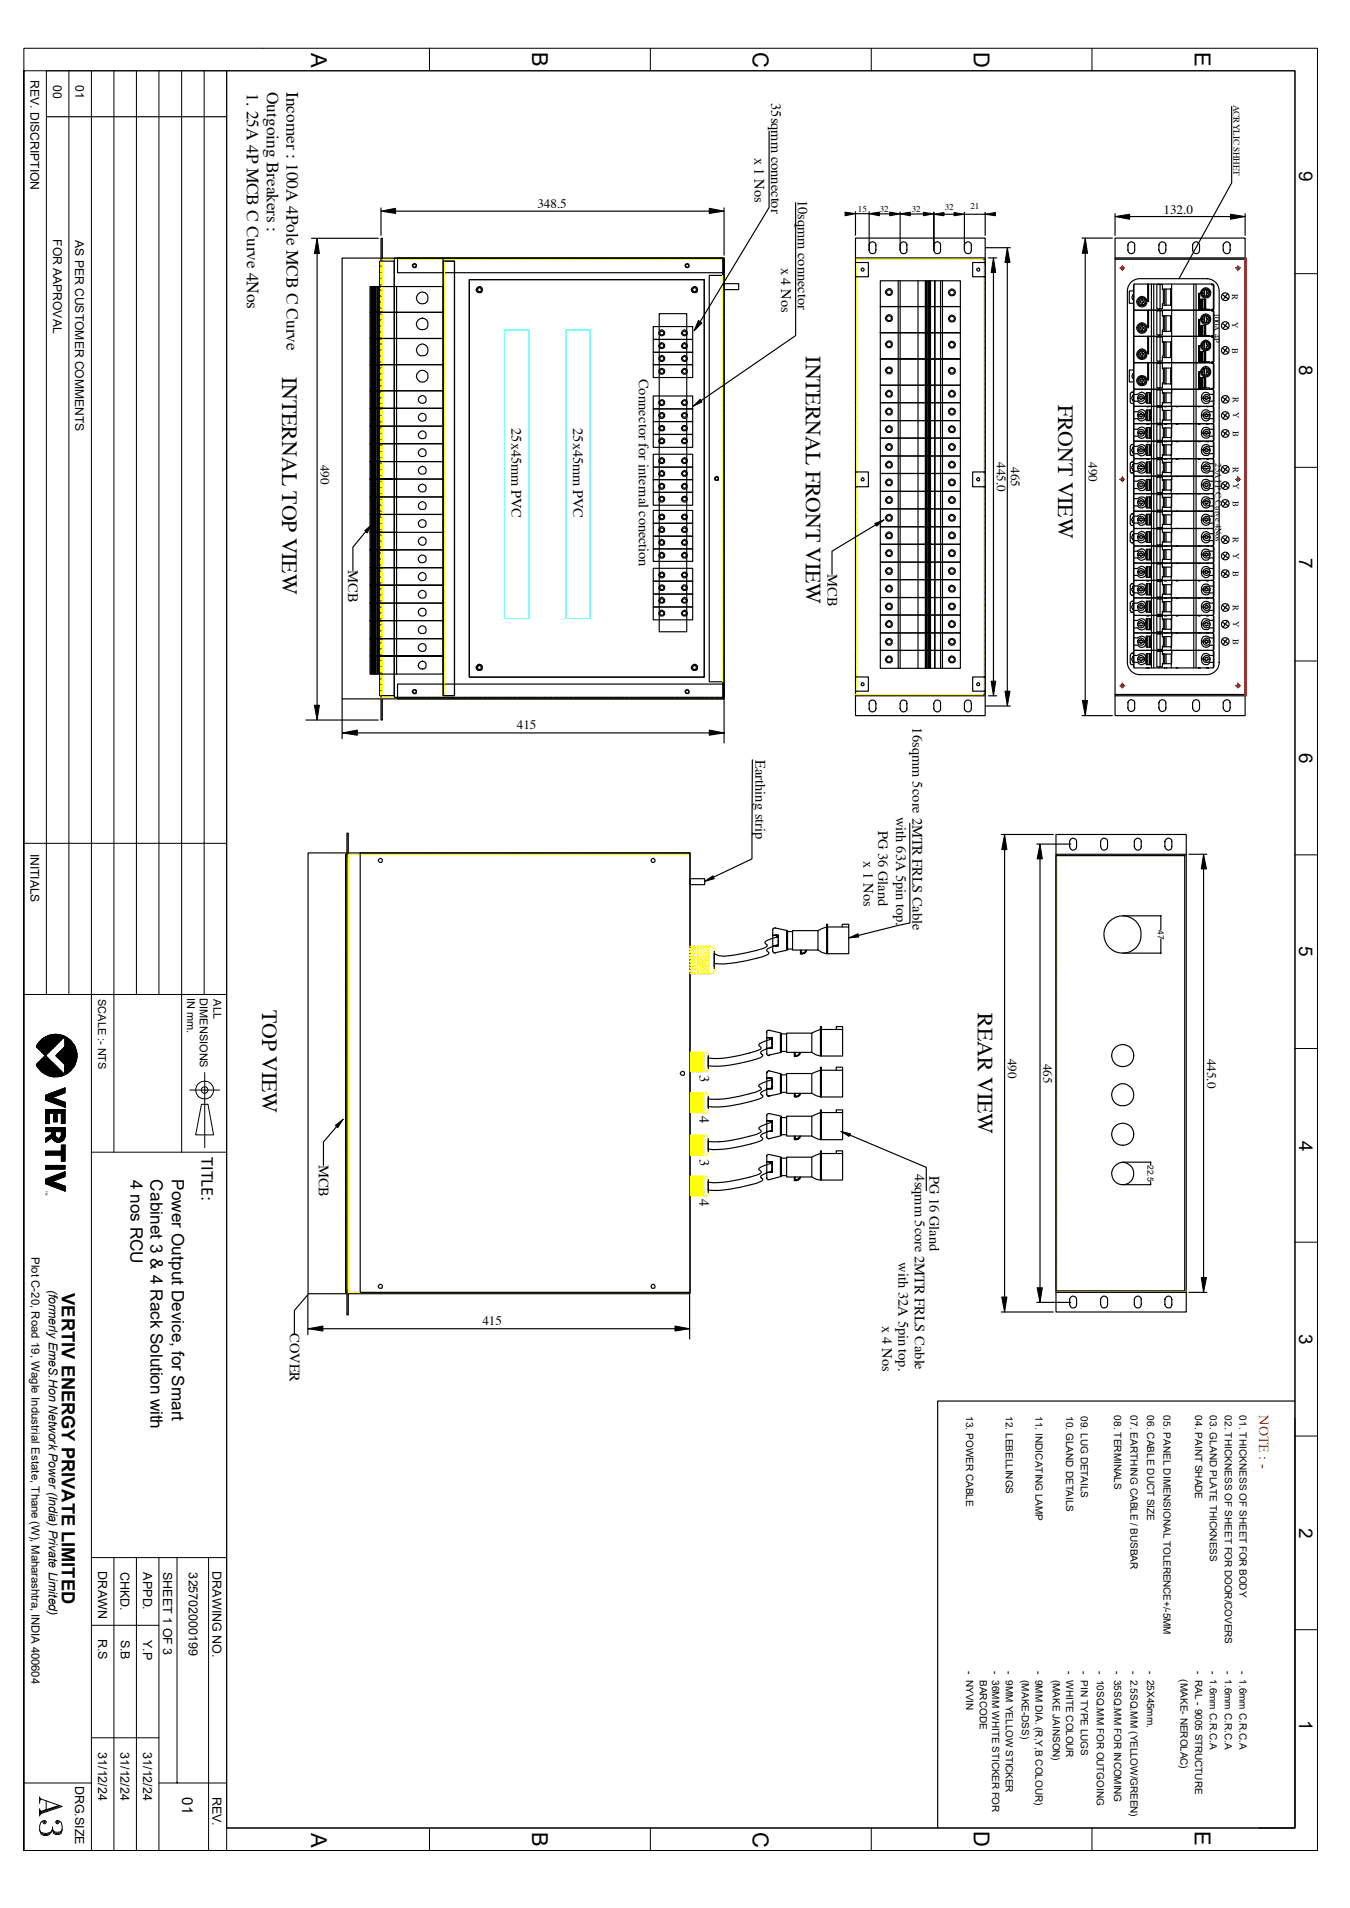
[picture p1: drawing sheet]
<svg xmlns="http://www.w3.org/2000/svg" width="297mm" height="420mm" viewBox="0 0 297 420" stroke-linecap="round" stroke-linejoin="round" font-family="sans-serif">
<defs><g id="words">
<g font-size="4.8">
<text x="68.5" y="11.8" transform="rotate(90 68.5 11.8)">A</text>
<text x="117.1" y="11.4" transform="rotate(90 117.1 11.4)">B</text>
<text x="165.7" y="11.6" transform="rotate(90 165.7 11.6)">C</text>
<text x="214.2" y="11.4" transform="rotate(90 214.2 11.4)">D</text>
<text x="262.8" y="11.4" transform="rotate(90 262.8 11.4)">E</text>
<text x="62.1" y="83" transform="rotate(90 62.1 83)">INTERNAL TOP VIEW</text>
<text x="177.3" y="78.4" transform="rotate(90 177.3 78.4)">INTERNAL FRONT VIEW</text>
<text x="232.8" y="89.1" transform="rotate(90 232.8 89.1)">FRONT VIEW</text>
<text x="57.7" y="222.2" transform="rotate(90 57.7 222.2)">TOP VIEW</text>
<text x="215.1" y="223.1" transform="rotate(90 215.1 223.1)">REAR VIEW</text>
<text x="68.5" y="403.5" transform="rotate(90 68.5 403.5)">A</text>
<text x="117.1" y="403.2" transform="rotate(90 117.1 403.2)">B</text>
<text x="165.7" y="403.3" transform="rotate(90 165.7 403.3)">C</text>
<text x="214.2" y="403.1" transform="rotate(90 214.2 403.1)">D</text>
<text x="262.8" y="403.1" transform="rotate(90 262.8 403.1)">E</text>
</g>
<g font-size="4.1">
<text x="285.8" y="37.7" transform="rotate(90 285.8 37.7)">9</text>
<text x="285.8" y="80.4" transform="rotate(90 285.8 80.4)">8</text>
<text x="285.8" y="122.9" transform="rotate(90 285.8 122.9)">7</text>
<text x="285.8" y="165.7" transform="rotate(90 285.8 165.7)">6</text>
<text x="285.8" y="208.3" transform="rotate(90 285.8 208.3)">5</text>
<text x="285.8" y="251.1" transform="rotate(90 285.8 251.1)">4</text>
<text x="285.8" y="293.5" transform="rotate(90 285.8 293.5)">3</text>
<text x="285.8" y="336.3" transform="rotate(90 285.8 336.3)">2</text>
<text x="285.8" y="378.6" transform="rotate(90 285.8 378.6)">1</text>
</g>
<g font-size="4">
<text x="44.4" y="254.6" transform="rotate(90 44.4 254.6)">TITLE:</text>
<text x="13.6" y="284.7" transform="rotate(90 13.6 284.7)">VERTIV ENERGY PRIVATE LIMITED</text>
</g>
<g font-size="3.8">
<text x="54.3" y="20.5" transform="rotate(90 54.3 20.5)">1. 25A 4P MCB C Curve 4Nos</text>
<text x="58.7" y="20.2" transform="rotate(90 58.7 20.2)">Outgoing Breakers :</text>
<text x="63" y="20.3" transform="rotate(90 63 20.3)">Incomer : 100A 4Pole MCB C Curve</text>
<text x="28.7" y="259.8" transform="rotate(90 28.7 259.8)">4 nos RCU</text>
<text x="33.1" y="259.6" transform="rotate(90 33.1 259.6)">Cabinet 3 &amp; 4 Rack Solution with</text>
<text x="37.8" y="259.5" transform="rotate(90 37.8 259.5)">Power Output Device, for Smart</text>
</g>
<text font-size="3.3" x="40" y="395.6" transform="rotate(90 40 395.6)">01</text>
<g font-size="3.2">
<text x="169.7" y="22.7" transform="rotate(90 169.7 22.7)">35sqmm connector</text>
<text x="166" y="34.7" transform="rotate(90 166 34.7)">x 1 Nos</text>
<text x="175.5" y="43.9" transform="rotate(90 175.5 43.9)">10sqmm connector</text>
<text x="171.9" y="58.9" transform="rotate(90 171.9 58.9)">x 4 Nos</text>
<text x="140.5" y="83.4" transform="rotate(90 140.5 83.4)">Connector for internal conection</text>
<text x="112.6" y="94.2" transform="rotate(90 112.6 94.2)">25x45mm PVC</text>
<text x="126.1" y="94.2" transform="rotate(90 126.1 94.2)">25x45mm PVC</text>
<text x="76.6" y="125.5" transform="rotate(90 76.6 125.5)">MCB</text>
<text x="182.1" y="126.4" transform="rotate(90 182.1 126.4)">MCB</text>
<text x="200.8" y="160.1" transform="rotate(90 200.8 160.1)">16sqmm 5core 2MTR FRLS Cable</text>
<text x="166.2" y="167.3" transform="rotate(90 166.2 167.3)">Earthing strip</text>
<text x="197.1" y="179.7" transform="rotate(90 197.1 179.7)">with 63A 5pin top.</text>
<text x="193.2" y="182.8" transform="rotate(90 193.2 182.8)">PG 36 Gland</text>
<text x="190" y="189.6" transform="rotate(90 190 189.6)">x 1 Nos</text>
<text x="153.9" y="236.7" transform="rotate(90 153.9 236.7)">3</text>
<text x="153.9" y="245.7" transform="rotate(90 153.9 245.7)">4</text>
<text x="70.1" y="256.5" transform="rotate(90 70.1 256.5)">MCB</text>
<text x="153.9" y="255.1" transform="rotate(90 153.9 255.1)">3</text>
<text x="201.3" y="258.5" transform="rotate(90 201.3 258.5)">4sqmm 5core 2MTR FRLS Cable</text>
<text x="204.5" y="258.8" transform="rotate(90 204.5 258.8)">PG 16 Gland</text>
<text x="153.9" y="264" transform="rotate(90 153.9 264)">4</text>
<text x="197.7" y="277.8" transform="rotate(90 197.7 277.8)">with 32A 5pin top.</text>
<text x="63.8" y="293.5" transform="rotate(90 63.8 293.5)">COVER</text>
<text x="194.1" y="292" transform="rotate(90 194.1 292)">x 4 Nos</text>
</g>
<text font-size="3.1" fill="#f00" x="277" y="311.6" transform="rotate(90 277 311.6)">NOTE : -</text>
<g font-size="2.9">
<text x="118.2" y="45.8">348.5</text>
<text x="256" y="47">132.0</text>
<text x="219.3" y="101.8" transform="rotate(90 219.3 101.8)">445.0</text>
<text x="239.5" y="101.8" transform="rotate(90 239.5 101.8)">490</text>
<text x="70.5" y="102.3" transform="rotate(90 70.5 102.3)">490</text>
<text x="222.4" y="102.9" transform="rotate(90 222.4 102.9)">465</text>
<text x="113.7" y="160.5">415</text>
<text x="221.7" y="233" transform="rotate(90 221.7 233)">490</text>
<text x="265.6" y="233" transform="rotate(90 265.6 233)">445.0</text>
<text x="229.5" y="234.2" transform="rotate(90 229.5 234.2)">465</text>
<text x="106.1" y="291.7">415</text>
</g>
<g font-size="2.8">
<text x="21.6" y="345.9" transform="rotate(90 21.6 345.9)">DRAWN</text>
<text x="26.5" y="346" transform="rotate(90 26.5 346)">CHKD.</text>
<text x="31.5" y="346.1" transform="rotate(90 31.5 346.1)">APPD.</text>
<text x="35.9" y="346" transform="rotate(90 35.9 346)">SHEET 1 OF 3</text>
<text x="41.5" y="346.1" transform="rotate(90 41.5 346.1)">325702000199</text>
<text x="46.7" y="345.9" transform="rotate(90 46.7 345.9)">DRAWING NO.</text>
<text x="21.6" y="360.8" transform="rotate(90 21.6 360.8)">R.S</text>
<text x="26.6" y="360.9" transform="rotate(90 26.6 360.9)">S.B</text>
<text x="31.5" y="361" transform="rotate(90 31.5 361)">Y.P</text>
<text x="21.6" y="385.7" transform="rotate(90 21.6 385.7)">31/12/24</text>
<text x="26.5" y="385.7" transform="rotate(90 26.5 385.7)">31/12/24</text>
<text x="31.5" y="385.7" transform="rotate(90 31.5 385.7)">31/12/24</text>
<text x="16.5" y="393.1" transform="rotate(90 16.5 393.1)">DRG.SIZE</text>
<text x="46.7" y="395.5" transform="rotate(90 46.7 395.5)">REV.</text>
</g>
<g font-size="2.7">
<text x="6.7" y="17.7" transform="rotate(90 6.7 17.7)">REV. DISCRIPTION</text>
<text x="11.7" y="18.8" transform="rotate(90 11.7 18.8)">00</text>
<text x="16.6" y="18.8" transform="rotate(90 16.6 18.8)">01</text>
<text x="11.7" y="52.6" transform="rotate(90 11.7 52.6)">FOR AAPROVAL</text>
<text x="16.5" y="52.8" transform="rotate(90 16.5 52.8)">AS PER CUSTOMER COMMENTS</text>
<text x="6.7" y="187.9" transform="rotate(90 6.7 187.9)">INITIALS</text>
<text x="10.8" y="283.9" transform="rotate(90 10.8 283.9)">(formerly EmeS.Hon Network Power (India) Private Limited)</text>
</g>
<text font-size="2.5" x="6.9" y="276.7" transform="rotate(90 6.9 276.7)">Plot C-20, Road 19, Wagle Industrial Estate, Thane (W), Maharashtra, INDIA 400604</text>
<g font-size="2.4">
<text x="21.6" y="219.8" transform="rotate(90 21.6 219.8)">SCALE :- NTS</text>
<text x="41.2" y="219.7" transform="rotate(90 41.2 219.7)">IN mm.</text>
<text x="44" y="219.8" transform="rotate(90 44 219.8)">DIMENSIONS</text>
<text x="47" y="220" transform="rotate(90 47 220)">ALL</text>
</g>
<g font-size="2.2">
<text x="212.6" y="311.7" transform="rotate(90 212.6 311.7)">13. POWER CABLE</text>
<text x="221.3" y="311.7" transform="rotate(90 221.3 311.7)">12. LEBELLINGS</text>
<text x="227.8" y="311.7" transform="rotate(90 227.8 311.7)">11. INDICATING LAMP</text>
<text x="234.5" y="311.7" transform="rotate(90 234.5 311.7)">10. GLAND DETAILS</text>
<text x="237.8" y="311.7" transform="rotate(90 237.8 311.7)">09. LUG DETAILS</text>
<text x="245.1" y="311.6" transform="rotate(90 245.1 311.6)">08. TERMINALS</text>
<text x="248.8" y="311.6" transform="rotate(90 248.8 311.6)">07. EARTHING CABLE / BUSBAR</text>
<text x="252.4" y="311.6" transform="rotate(90 252.4 311.6)">06. CABLE DUCT SIZE</text>
<text x="256" y="311.6" transform="rotate(90 256 311.6)">05. PANEL DIMENSIONAL TOLERENCE+/-5MM</text>
<text x="263" y="311.6" transform="rotate(90 263 311.6)">04. PAINT SHADE</text>
<text x="266.2" y="311.6" transform="rotate(90 266.2 311.6)">03. GLAND PLATE THICKNESS</text>
<text x="269.5" y="311.6" transform="rotate(90 269.5 311.6)">02. THICKNESS OF SHEET FOR DOOR/COVERS</text>
<text x="272.7" y="311.6" transform="rotate(90 272.7 311.6)">01. THICKNESS OF SHEET FOR BODY</text>
<text x="212.6" y="367.8" transform="rotate(90 212.6 367.8)">- NYVIN</text>
<text x="215.6" y="369.8" transform="rotate(90 215.6 369.8)">BARCODE</text>
<text x="218.3" y="367.8" transform="rotate(90 218.3 367.8)">- 36MM WHITE STICKER FOR</text>
<text x="221.3" y="367.8" transform="rotate(90 221.3 367.8)">- 9MM YELLOW STICKER</text>
<text x="224.8" y="369.8" transform="rotate(90 224.8 369.8)">(MAKE-DSS)</text>
<text x="227.8" y="367.8" transform="rotate(90 227.8 367.8)">- 9MM DIA. (R,Y,B COLOUR)</text>
<text x="231.6" y="369.7" transform="rotate(90 231.6 369.7)">(MAKE JAINSON)</text>
<text x="234.5" y="367.8" transform="rotate(90 234.5 367.8)">- WHITE COLOUR</text>
<text x="237.8" y="367.8" transform="rotate(90 237.8 367.8)">- PIN TYPE LUGS</text>
<text x="241.3" y="367.7" transform="rotate(90 241.3 367.7)">- 10SQ.MM FOR OUTGOING</text>
<text x="245.1" y="367.7" transform="rotate(90 245.1 367.7)">- 35SQ.MM FOR INCOMING</text>
<text x="248.8" y="367.7" transform="rotate(90 248.8 367.7)">- 2.5SQ.MM (YELLOW/GREEN)</text>
<text x="252.4" y="367.7" transform="rotate(90 252.4 367.7)">- 25X45mm.</text>
<text x="259.7" y="369.6" transform="rotate(90 259.7 369.6)">(MAKE- NEROLAC)</text>
<text x="263" y="367.7" transform="rotate(90 263 367.7)">- RAL - 9005 STRUCTURE</text>
<text x="266.2" y="367.7" transform="rotate(90 266.2 367.7)">- 1.6mm C.R.C.A</text>
<text x="269.5" y="367.7" transform="rotate(90 269.5 367.7)">- 1.6mm C.R.C.A</text>
<text x="272.7" y="367.7" transform="rotate(90 272.7 367.7)">- 1.6mm C.R.C.A</text>
</g>
<g font-size="2">
<text x="271.4" y="23" transform="rotate(90 271.4 23)">ACRYLIC SHHET</text>
<text x="188.8" y="46.6">15</text>
<text x="193.5" y="46.6">32</text>
<text x="200.6" y="46.6">32</text>
<text x="207.9" y="46.3">32</text>
<text x="213.5" y="46.1">21</text>
</g>
<g font-size="1.9">
<text x="271.1" y="64.8" transform="rotate(90 271.1 64.8)">R</text>
<text x="267" y="68.8" transform="rotate(90 267 68.8)">100A 4P</text>
<text x="271.1" y="70.9" transform="rotate(90 271.1 70.9)">Y</text>
<text x="271.1" y="76.6" transform="rotate(90 271.1 76.6)">B</text>
<text x="271.2" y="87.3" transform="rotate(90 271.2 87.3)">R</text>
<text x="271.2" y="94.8" transform="rotate(90 271.2 94.8)">B</text>
<text x="271.3" y="90.8" transform="rotate(90 271.3 90.8)">Y</text>
<text x="267.4" y="101.9" transform="rotate(90 267.4 101.9)">25A FP C Curve 4Nos</text>
<text x="271.2" y="102.7" transform="rotate(90 271.2 102.7)">R</text>
<text x="271.3" y="106.2" transform="rotate(90 271.3 106.2)">Y</text>
<text x="271.2" y="110.2" transform="rotate(90 271.2 110.2)">B</text>
<text x="271.2" y="118.2" transform="rotate(90 271.2 118.2)">R</text>
<text x="271.2" y="125.7" transform="rotate(90 271.2 125.7)">B</text>
<text x="271.3" y="121.7" transform="rotate(90 271.3 121.7)">Y</text>
<text x="271.2" y="133.1" transform="rotate(90 271.2 133.1)">R</text>
<text x="271.3" y="136.6" transform="rotate(90 271.3 136.6)">Y</text>
<text x="271.2" y="140.6" transform="rotate(90 271.2 140.6)">B</text>
<text x="254.7" y="204.7" transform="rotate(90 254.7 204.7)">47</text>
<text x="252.5" y="256.5" transform="rotate(90 252.5 256.5)">22.5</text>
</g>
<text font-size=".6" x="10" y="262.1" transform="rotate(90 10 262.1)">TM</text>
</g></defs>
<g fill="none" stroke="#000" stroke-width=".22">
<path d="M5.2 10.6h284.7v396.7h-284.7v-391.7h44.7v391.7h-44.7zM15.2 15.6v203.3M20.1 15.6v391.7M25.1 15.6v238M30 15.6v203.3M35 15.6v203.3M40 15.6v238M44.9 15.6v203.3M49.9 15.6h235v386.8h-235zM57.8 10.6h.1M94.5 10.6v5M143.1 10.6v5"/>
<path d="M191.7 10.6v5M240.2 10.6v5M284.9 60.2h5M284.9 102.9h5M284.9 145.5h5M5.2 185.6h44.7M284.9 188.2h5M5.2 218.9h44.7M10.2 218.9v-203.3h274.7v386.8h-235M255.4 201.6h.1M255.4 209.8h.1M8 234.3l6.3-6.2v2.3l-2 2 2 1.9v2.3l-6.3-6.2a4.7 4.7 0 0 1 7.1-1.7 4.7 4.7 0 0 1 0 7.3 4.7 4.7 0 0 1-7.1-1.6"/>
<path d="M16.9 231.9v.9M41.7 239.9h6.6M45 236.1v16.5M284.9 230.8h5M10 256.5h4.3v.8h-4.3zM10 248.2h4.3a3 3 0 0 1-.4 2.8 1.48 1.48 0 0 1-2.4-.6l-1.5 1v-.8l1.4-.9v-.6h-1.4zM10 253.4h3.5v-1.3h.8v3.5h-.8v-1.3h-3.5zM10 244.2h4.3v3.1h-.8v-2.3h-.9v1.9h-.8v-1.9h-1v2.3h-.8zM11.5 240.5v2.2zM12.2 249.9v1.3v-1.1v1.1v-1M12.2 249.1h1.3v.8a.66 .66 0 0 1-.7 .7 .66 .66 0 0 1-.6-.7zM12.3 250.3v1"/>
<path d="M13.2 251.3l.1-.8v.8M13.4 251.3v-1.1l.1 1.1M13.5 249.9v1.3zM13.5 250.1v1.1zM14.3 248.2v2zM14.3 242.7v1v-1l-2.8-1.1 2.8-1.1v-1l-4.3 1.6v1l4.3 1.6M20.1 253.6h29.8M44.3 243.1h1.5l1.2 6.7h-3.9zM253.2 255.8v.1M14.3 261.1v1.1v-1.1l-2.8-1 2.8-1.1v-1.1l-4.3 1.6v1.1l4.3 1.6M253.2 260.7v.1M284.9 273.4h5"/>
<path d="M284.9 316.1h5M284.9 312.2v90.2h-8M20.1 342.9h29.8M20.1 357.8h14.9M25.1 342.9v64.4M30 342.9v64.4M35 342.9v64.4M38.9 342.9v49.6M45.9 342.9v64.4M284.9 358.7h5M5.2 392.5h14.9M8.7 395.8l.3 .2-.3 .5"/>
<path d="M8.7 398.4l.3 .4M8.7 398.6l.5 .2M8.7 395.5v1.5M8.7 398.1v1.7M9 396l4.7 1.6-5 1.7M9.2 399.1l-.5 .4M10.2 396.5v2.1M13 397.4l-4.3 1.4M13 397.6l-4.3 1.5M20.1 382.5h14.9M35 392.5h14.9M9.2 403.6l.5 .2h.7l.4-.2"/>
<path d="M9.4 400.9v.3l.3 .2 .5-.2v-.3l-.3-.2-.7 .2a2.27 2.27 0 0 0 0 2.9 1.58 1.58 0 0 0 1.7 0 1.58 1.58 0 0 0 .7-1.7M9.7 400.9h.2v.3h-.2zM11.8 403.3l.5 .3h.7l.5-.3M12.5 400.9h.2v.3h-.2zM13 400.9v.3l-.3 .2h-.2l-.2-.2 .2-.5 .7 .2a2.43 2.43 0 0 1 .3 2.7l-.5 .2h-.7l-.5-.2-.2-.8M13.7 402.6l-.2 .5-.5 .2h-.7l-.5-.2-.2-.5a1.62 1.62 0 0 1-2.6 .7l-.3-.5M94.5 402.4v4.9M143.1 402.4v4.9M191.7 402.4v4.9M240.2 402.4v4.9"/>
<circle cx="45" cy="239.9" r=".72"/>
<circle cx="45" cy="239.9" r="1.97"/>
</g>
<g fill="#000" stroke="#000" stroke-width=".22">
<path d="M69.8 52.5l.5 3.3h-1.1zM83.8 46.5l3.2-.7v1.2zM156 45.8l3.3 .7-3.3 .5zM185.9 46.7l2.3 .3-2.3 .5zM191.2 47l2.3-.3v.8zM195.7 46.7l2.3 .4-2.3 .4zM198 47.1l2.3-.4v.8zM203.2 46.7l2.2 .4-2.2 .4zM205.4 47.2l2.3-.4v.7zM209.9 46.8l2.3 .4-2.3 .3zM216.7 47.2l2.3-.4v.7zM218.6 56.8l.5 3.2h-1z"/>
<path d="M221.6 54.5l.6 3.3h-1.1zM238.8 52.4l.5 3.4h-1.2zM245.3 47.7l3.2-.5v1.1zM270.7 47.2l3.2 .5-3.2 .6zM153.7 70.5l.7 .6-1.7 1.7zM152.5 89.4l1.6-1.5 .3 .6zM80.3 116.8l1.6-1.4-1.1 1.9zM192.4 115.2l2.1-.8-1.6 1.4zM69.2 155.2h1.1l-.5 3.3zM218.1 149.9h1l-.5 3.3zM221.1 152.1h1.1l-.6 3.3zM238.1 154.2h1.2l-.5 3.3z"/>
<path d="M75.4 161.3l3.2-.6v1.1zM156 160.7l3.3 .6-3.3 .5zM155 194l1.8-1.2 .3 .6zM221 183.7l.5 3.3h-1.1zM228.8 185.8l.5 3.3h-1.1zM264.8 188l.6 3.3h-1.1zM186.7 206.5l2.1-1 .1 .7zM8.2 230v.6l-.2-.2zM8 234.3l.2-.2v.6zM8.4 233.9l-.2 .8v-.6zM8.4 233.9v1.2l-.2-.4zM8.4 229.7v1.1l-.2-.2z"/>
<path d="M8.4 229.7l-.2 .9v-.6zM8.7 233.6v1.8l-.3-.3zM8.7 233.6l-.3 1.5v-1.2zM8.7 229.3v1.8l-.3-.3zM8.7 229.3l-.3 1.5v-1.1zM9 233.3v2.5l-.3-.4zM8.7 233.6l.3-.3-.3 2.1zM9 229v2.4l-.3-.3zM8.7 229.3l.3-.3-.3 2.1zM9.3 233v3.1l-.3-.3zM9.3 233l-.3 2.8v-2.5zM9.3 228.7v3l-.3-.3z"/>
<path d="M9 229l.3-.3-.3 2.7zM9.7 232.7v3.6l-.4-.2zM9.3 233l.4-.3-.4 3.4zM9.7 228.4v3.7l-.4-.4zM9.3 228.7l.4-.3-.4 3.3zM10 232.4v4.1l-.3-.2zM9.7 232.7l.3-.3-.3 3.9zM10 228.3v4.1l-.3-.3zM9.7 228.4l.3-.1-.3 3.8zM10.1 232.4v4.1zM10 232.4v4.1zM10.1 228.2l-.1 4.2z"/>
<path d="M10 228.3v4.1zM10.5 232.8v3.9l-.4-.2zM10.1 232.4l.4 .4-.4 3.7zM10.5 228v3.9l-.4 .4zM10.1 228.2l.4-.2-.4 4.3zM10.8 233.2v3.7l-.3-.2zM10.5 232.8l.3 .4-.3 3.5zM10.8 227.9v3.6l-.3 .4zM10.5 228l.3-.1-.3 4zM11.3 233.6v3.3h-.5zM10.8 233.2l.5 .4-.5 3.3zM11.3 227.8v3.3l-.5 .4z"/>
<path d="M10.8 227.9l.5-.1-.5 3.7zM11.7 234.1v2.9l-.4-.1zM11.3 233.6l.4 .5-.4 2.8zM11.7 227.7v3l-.4 .4zM11.3 227.8l.4-.1-.4 3.4zM12.1 234.5v2.5h-.4zM11.7 234.1l.4 .4-.4 2.5zM12.1 227.7v2.6l-.4 .4zM11.7 227.7h.4l-.4 3zM12.3 232.4l.3-.3v.6zM12.6 234.9v2.1h-.5zM12.1 234.5l.5 .4-.5 2.1z"/>
<path d="M12.6 227.7v2.1l-.5 .5zM12.1 227.7h.5l-.5 2.6zM13 235.4v1.6h-.4zM12.6 234.9l.4 .5-.4 1.6zM13 227.8v1.6l-.4 .4zM12.6 227.7l.4 .1-.4 2zM13.4 235.8v1.1l-.4 .1zM13 235.4l.4 .4-.4 1.2zM13.4 227.8v1.1l-.4 .5zM13 227.8h.4l-.4 1.6zM13.8 236.2v.6l-.4 .1zM13.4 235.8l.4 .4-.4 .7z"/>
<path d="M13.8 228v.6l-.4 .3zM13.4 227.8l.4 .2-.4 .9zM13.8 228l.5 .1-.5 .5zM13.8 236.2l.5 .4-.5 .2zM14.3 230.4v3.9l-1.7-1.6zM12.6 232.1l1.7-1.7-1.7 2.3zM11.5 240.5l2.8-1-2.8 2.1zM14.6 228.3v8.1l-.3 .2zM14.3 228.1l.3 .2-.3 8.3zM15 228.6v7.5l-.4 .3zM14.6 228.3l.4 .3-.4 7.8zM15.3 228.9v6.9l-.3 .3z"/>
<path d="M15 228.6l.3 .3-.3 7.2zM15.7 229.2v6.3l-.4 .3zM15.3 228.9l.4 .3-.4 6.6zM15.9 229.5v5.7l-.2 .3zM15.7 229.2l.2 .3-.2 6zM16.2 229.9v5l-.3 .3zM15.9 229.5l.3 .4-.3 5.3zM16.4 230.3v4.2l-.2 .4zM16.2 229.9l.2 .4-.2 4.6zM16.6 230.6v3.5l-.2 .4zM16.4 230.3l.2 .3-.2 3.9zM16.7 231.1v2.6l-.1 .4z"/>
<path d="M16.6 230.6l.1 .5-.1 3zM16.8 231.5l-.1 2.2zM16.7 231.1l.1 .4-.1 2.2zM16.9 231.9l-.1 1.3zM16.8 231.5v1.7zM10.8 244.2v3.1h-.8zM10 244.2h.8l-.8 3.1zM11.4 249.7v.8l-1.4 .9zM10 250.6l1.4-.9-1.4 1.7zM10 249.1l1.4-.9v.9zM10 248.2h1.4l-1.4 .9zM11.5 248.2l-.1 2.3z"/>
<path d="M11.4 248.2v2.3zM10 259.5l1.5-.5-1.5 1.6zM11.5 240.5v2.2l-1.5-.6zM10 241.1l1.5-.6-1.5 1.6zM11.6 248.2v2.5zM11.5 248.2v2.2zM11.7 248.2v2.7l-.1-.2zM11.6 248.2h.1l-.1 2.5zM10.8 245l1-.8v.8zM10.8 244.2h1l-1 .8zM11.9 248.2v2.8l-.2-.1zM11.7 248.2h.2l-.2 2.7z"/>
<path d="M12.1 248.2v3l-.2-.2zM11.9 248.2h.2l-.2 2.8zM12.2 248.2v3h-.1zM12.1 248.2h.1l-.1 3zM12.3 250.3v1zM12.2 250.2v1zM12.4 250.4l-.1 .9zM12.4 250.5v.8zM12.4 250.4v.9zM12.5 250.5v.9zM12.6 244.2v2.7h-.8zM11.8 244.2h.8l-.8 2.7z"/>
<path d="M12.7 250.6v.8h-.2zM12.5 250.5l.2 .1-.2 .8zM12.7 250.6v.8zM12.8 250.6l-.1 .8zM12.9 250.6v.8h-.1zM12.8 250.6h.1l-.1 .8zM13 250.6l-.1 .8zM12.9 250.6v.8zM13 250.6v.8zM13.1 250.5l-.1 .9zM13.2 250.5l-.1 .9zM13.1 250.5v.9z"/>
<path d="M13.3 250.4v.9zM13.3 250.5v-.1v.9zM13.4 250.3l-.1 1zM12.6 245l.9-.8v.8zM12.6 244.2h.9l-.9 .8zM12.2 249.1l1.3-.9v.9zM12.2 248.2h1.3l-1.3 .9zM10 254.3l3.5-.9v.9zM10 253.4h3.5l-3.5 .9zM13.7 248.2v3h-.2zM13.5 248.2h.2l-.2 3zM13.8 248.2v2.8l-.1 .2z"/>
<path d="M13.7 248.2h.1l-.1 3zM14 248.2v2.6l-.2 .2zM13.8 248.2h.2l-.2 2.8zM14.1 248.2v2.4l-.1 .2zM14 248.2h.1l-.1 2.6zM14.2 248.2l-.1 2.4zM14.1 248.2v2.4zM14.3 248.2l-.1 2.2zM14.2 248.2v2.2zM14.3 252.1v3.5h-.8zM13.5 252.1h.8l-.8 3.5zM14.3 244.2v3.1h-.8z"/>
<path d="M13.5 244.2h.8l-.8 3.1zM11.5 242.7h2.8v1zM11.5 241.6l2.8 1.1h-2.8zM11.5 241.6l2.8-2.1v1zM11.5 260.1l2.8-2.2v1.1zM11.5 259l2.8-1.1-2.8 2.2zM10 257.3l4.3-.8v.8zM10 256.5h4.3l-4.3 .8zM73.8 247.7l1.7-1.4-1.2 1.9zM185 249l2.1 .6-.3 .5zM11.5 259v2.1l-1.5-.5zM11.5 261.1h2.8v1.1z"/>
<path d="M11.5 260.1l2.8 1h-2.8zM67.8 292.5l3.2-.6v1.1zM148.5 291.9l3.2 .6-3.2 .5zM220.4 285.5h1.1l-.5 3.3zM228.2 283.5h1.1l-.5 3.2zM264.3 281.2h1.1l-.6 3.3z"/>
</g>
<g fill="none" stroke="#000" stroke-width=".25">
<path d="M10.2 25.7h39.7M169.2 28.9v16.8l-16.2 26.9M271 23.5v16.8l-11.6 21M68.5 52.5h14.7M69.8 55.8v99.4M83.5 57.5h3.2v95.6h-3.2zM83.8 45.8v6M83.8 56.8h-8.5v97h8.5v4.7h.3v-4.7h75.2v-97h-75.2M84.1 57.8v-5.3h-.3v101M86.7 56.8h72.6v96.7h-72.6zM87 46.5h69M87.5 56.8h71.8v3.2h-71.8z"/>
<path d="M90.9 58.2l.3-.2 .3 .2 .1 .2a.39 .39 0 0 1-.4 .5l-.3-.1-.2-.4zM90.9 58.2h.6l.1 .2-.1 .4h-.6l-.1-.4zM97.5 57.5h2.5v95.6h-2.5zM97.5 56.8v.7M150.9 58.2l.3-.2 .3 .2a.48 .48 0 0 1-.1 .7l-.5-.1-.2-.4zM150.9 58.2l.3-.1a.43 .43 0 0 1 .3 .7h-.6l-.1-.4zM159 57.1h.3v96.4h-.3v-3.4h-3v-89.5h3zM159.3 45.8v10.4M175 44.6v29.3l-21 14.4M188.2 46.6v5.2M188.2 47h4.6M188.2 52.4h28.5v105.1h-28.5z"/>
<path d="M188.2 56.8h28.5M188.2 57.8h2.9v3.1h-2.9M189.4 59.3l.3-.3 .3 .1v.5h-.4zM191.2 46.6v8.4a.74 .74 0 0 0 .8 .8 .74 .74 0 0 0 .7-.8v-1.1a.74 .74 0 0 0-.7-.7 .74 .74 0 0 0-.8 .7M193.5 47.1h3M198 46.7v8.3a.74 .74 0 0 0 .8 .8 .74 .74 0 0 0 .7-.8v-1.1a.74 .74 0 0 0-.7-.7 .74 .74 0 0 0-.8 .7M204 47.1h-3.7M205.4 46.7v8.4v-8.3M205.7 53.5a.7 .7 0 0 1 .8-.2 .7 .7 0 0 1 .4 .6v1.1a.74 .74 0 0 1-.7 .8 .74 .74 0 0 1-.8-.8v-1.1zM207.7 47.2h2.2M212.2 47.2h4.5M212.2 46.7v8.3a.76 .76 0 0 0 .7 .8 .76 .76 0 0 0 .8-.8v-1.1a.76 .76 0 0 0-.8-.7 .76 .76 0 0 0-.7 .7"/>
<path d="M214.8 59.3l.4-.3 .3 .1 .1 .4-.4 .2zM216.5 57.1h.2v95.8h-.2M216.7 57.8h-2.7v3.1h2.7M216.7 46.7v5.1M216.8 54.5h5.5M217.5 56.8h1.8M218.6 60v89.9M221.6 57.8v94.3M238 52.4h6.7M238.8 55.8v98.4M245.3 47v4.8M245.3 56.8h28.6"/>
<path d="M245.3 57.1h28.6M245.3 52.4h28.6v105.1h-28.6zM246.5 59l.4-.3 .3 .1v.5l-.3 .1zM248.4 53.5a.74 .74 0 0 1 .8-.2 .74 .74 0 0 1 .4 .6v1.1a.74 .74 0 0 1-.7 .8 .74 .74 0 0 1-.7-.8v-1.1zM248.5 47.7h22.2M255.2 53.5a.77 .77 0 0 1 .8-.2 .77 .77 0 0 1 .5 .6v1.1a.76 .76 0 0 1-.8 .8 .76 .76 0 0 1-.7-.8v-1.1zM262.6 53.5a.73 .73 0 0 1 .8-.2 .73 .73 0 0 1 .5 .6v1.1a.76 .76 0 0 1-.8 .8 .76 .76 0 0 1-.7-.8v-1.1zM269.4 53.5a.71 .71 0 0 1 .8-.2 .71 .71 0 0 1 .4 .6v1.1a.76 .76 0 0 1-.7 .8 .76 .76 0 0 1-.8-.8v-1.1zM272.2 58.8l.1-.1 .3 .1 .2 .2-.2 .3-.3 .1-.1-.1-.2-.3zM273.9 47v4.8M81.4 63.1h16.1v5.6h-16.1zM81.6 63.1v85.3"/>
<path d="M81.8 63.1v85.3M82 63.1v85.3M82.2 63.1v85.3M82.4 63.1v85.3M82.6 63.1v85.3M82.9 63.1v85.3M83.1 63.1v85.3M83.3 63.1v5.6h3.9v11.6h10.3h-16.1v5.7h16.1v-11.5h-16.1v-5.8h1.9v11.6h3.9v9.6h10.3v3.9h-16.1v3.9h1.9v3.9h3.9v3.9h10.3v3.9h-16.1v3.8h1.9v4h3.9v3.8h10.3v4h-16.1v3.8h1.9v4h3.9v3.8h10.3v4h-16.1v3.8h1.9v4M87.2 63.1v5.6h10.3v5.8h-16.1v5.8h1.9v13.5h-1.9v-3.9h5.8v3.9h-3.9v3.9h14.2v-3.9h-10.3v7.8h10.3h-16.1v3.9h1.9v3.9h-1.9v-3.9h5.8h-3.9v-3.9h-1.9v-3.9h16.1v7.8h-10.3v3.9h-3.9v3.8h14.2v-3.8h-10.3v7.8h-5.8v3.8h1.9v4h-1.9v-4h5.8h-3.9v-3.8h-1.9v-4h16.1v7.8h-10.3v4h-3.9v3.8h-1.9v4h1.9v3.8h3.9v7.8h10.3v4h-16.1v-4h16.1v-3.8h-16.1v-7.8h16.1v3.8h-16.1h1.9v7.8h3.9v4M103.3 61.6h51.6v87.5h-51.6zM105.2 63.5l.3-.2 .3 .2v.6h-.6l-.1-.3zM143.7 74.7h8.7v2.9h-8.7z"/>
<path d="M143.7 77.6h8.7v2.7h-8.7zM143.7 71.9h8.7v2.8h-8.7zM145 69h6.1v70.1h-6.1zM145.3 75.8l.2-.2 .4 .2 .1 .3-.1 .4h-.6l-.2-.4zM145.3 78.6l.2-.2 .4 .2 .1 .3a.45 .45 0 0 1-.5 .5l-.2-.2-.2-.3zM145.3 73l.2-.1 .4 .1 .1 .3-.1 .3h-.6l-.2-.3zM150.2 75.6l.4-.2a.68 .68 0 0 1 .7 .7 .68 .68 0 0 1-.7 .7 .68 .68 0 0 1-.7-.7zM150.2 72.9l.4-.3 .4 .3a.65 .65 0 0 1-.2 1 .65 .65 0 0 1-.9-.6zM150.3 75.8l.3-.2 .3 .2v.7h-.6l-.2-.4zM150.3 78.6l.3-.2 .3 .2 .1 .3a.39 .39 0 0 1-.4 .5l-.3-.2-.2-.3zM150.3 73l.3-.1 .3 .1v.6h-.6l-.2-.3zM152.5 63.5l.3-.2 .3 .2v.6h-.6l-.2-.3z"/>
<path d="M159.3 62.4h3.2v1.4h-3.2zM193.7 61.8v5.7h17.6v5.7h-17.6h17.6v5.8h-17.6v5.8h17.6v-5.8h-17.6v-11.5h17.6v-5.7zM195.2 64l.4-.2a.52 .52 0 0 1 .5 .7 .52 .52 0 0 1-.9 .2l-.2-.4zM195.2 69.7l.4-.2 .4 .2a.54 .54 0 0 1 0 .7 .54 .54 0 0 1-.8 0l-.2-.3zM195.2 75.4l.4-.2 .4 .2a.55 .55 0 0 1 0 .8 .55 .55 0 0 1-.8 0l-.2-.5zM197.6 61.8v85.3M198 61.8v85.3M202 61.8v85.3M203.6 61.8v85.3M203.8 61.8v85.3M204 61.8v85.3M204.3 61.8v85.3"/>
<path d="M204.5 61.8v85.3M204.7 61.8v85.3M205.6 61.8v85.3M205.7 61.8v85.3M206.9 61.8v85.3M207.3 61.8v85.3M209 64.1l.3-.2a.54 .54 0 0 1 .6 .7 .54 .54 0 0 1-.9 .2l-.1-.4zM209 69.8l.3-.2 .5 .2a.54 .54 0 0 1 0 .7 .54 .54 0 0 1-.8 0l-.1-.4zM209 75.5l.3-.2 .5 .2a.54 .54 0 0 1 0 .8 .54 .54 0 0 1-.8 0l-.1-.5zM249 62l.8-.5 .9-.2h14.8a2.72 2.72 0 0 1 2.7 2.8v81.7a2.72 2.72 0 0 1-2.7 2.7h-14.8a2.72 2.72 0 0 1-2.7-2.7v-81.7l.2-1zM249.4 74.3l.1 5.3M249.4 64.9h-.1a.79 .79 0 0 0-.1 .9l.2 .2"/>
<path d="M249.4 64.1h-.9v2.7h.9M249.5 68.5l-.1 5.4M249.5 62.7v5.4M249.5 62.5h17.5v5.8h-17.5zM249.5 68.3h17.5v5.7h-17.5zM249.5 74h17.5v5.8h-17.5zM249.5 79.8h17.5v5.9h-17.5zM251.1 71.4v.7h-.3v.2h.3v.6M251.1 77.3v.5h-.3v.3h.3v.6M251.1 65.7v.6h-.3v.3h.3v.5M251.4 65.7v.6h.2v.3h-.2v.5M251.4 71.4v.7h.2v.2h-.2v.6"/>
<path d="M251.4 77.3v.5h.2v.3h-.2v.6M252.5 62.5v3.9h.2v-3.9M252.5 79.8v3.9h.2v-3.9M252.5 68.3v3.8h.2v-3.8M252.5 74v3.9h.2v-3.9M252.6 68.3v3.8M252.6 74v3.9M252.6 79.8v3.9M252.6 62.5v3.9M253.3 62.5v84.5M253.8 62.5v84.5M254.5 62.6h1.2v1.2h.2v3.1h-.2v1.1h-1.2z"/>
<path d="M254.5 79.9h1.2v1.3h.2v3.1h-.2v1.1h-1.2zM255 62.5v.1M255 68v.4M255 73.7v.5M255 79.5v.4M255.2 62.6v5.4M255.2 68.4v5.3M255.2 74.2v5.3M255.2 79.9v5.5M255.7 63.6h2.1v3.6h-2.1M256.2 63.6v3.6zM256.2 69.5v3.4z"/>
<path d="M256.2 75.3v3.4zM256.5 63.6v3.6zM256.5 69.5v3.4zM256.5 75.3v3.4zM257.6 63.6v3.6M257.6 69.5v3.4M257.6 75.3v3.4M257.8 67.2v2.3h-2.1v-1.1h-1.2v5.3h1.2v-1.1h.2v-3.1h-.2M257.8 62.5v1.1M257.8 69.5v3.4h-2.1M257.8 72.9v2.4h-2.1v-1.1h-1.2v5.3h1.2v-1.1h.2v-3.1h-.2M257.8 75.3v3.4h-2.1"/>
<path d="M257.8 78.7v2.3h-2.1M262.6 62.5v84.5M263.1 62.5v84.5M263.7 68.3v-3.7h.2v3.7M263.7 74v-3.7h.2v3.7M263.7 79.8v-3.7h.2v3.7M263.8 64.6v3.7M263.8 70.3v3.7M263.8 76.1v3.7M264.2 65.9v2.4v-2.4h1.1v2.2M264.2 71.6v2.4v-2.4h1.1v2.3M264.2 77.4v2.4v-2.4h1.1v2.2"/>
<path d="M264.5 68.3v-2.4v2.2h.5v-2.2v2.2h1.1v.2M264.5 74v-2.4v2.3h.5v-2.3v2.3h1.1v.1M264.5 79.8v-2.4v2.2h.5v-2.2v2.2h1.1v.2M265 63.8v.5h-.2v.3h.2v.6M265 69.5v.6h-.2v.3h.2v.5M265 75.3v.6h-.2v.3h.2v.6M265.1 65.9v2.2M265.1 71.6v2.3M265.1 77.4v2.2M265.5 63.8v.5h.1l-.1 .9M265.5 69.5v.6h.1l-.1 .8M265.5 75.3v.6h.1l-.1 .9"/>
<path d="M266.6 62.5v.2h.5v5.4h-.5v.4h.5v5.4h-.5v.4h.5v5.3h-.5v.4h.5v5.5h-.5v.2M268.9 64.8l1.4 1M268.9 71.2l1.4 1M268.9 76.6l1.4 1M270.1 64.6l-1 1.4M270.1 71l-1 1.3M270.1 76.5l-1 1.3M81.4 86h16.1v3.9h-16.1zM143.7 80.3h8.7v2.8h-8.7zM143.7 87.2h8.7v2.8h-8.7zM143.7 90h8.7v2.8h-8.7zM143.7 92.8h8.7v2.8h-8.7z"/>
<path d="M143.7 95.6h8.7v2.9h-8.7zM143.7 100h8.7v2.8h-8.7zM145.2 93.8l.3-.2a.65 .65 0 0 1 .7 .9 .65 .65 0 0 1-1 .2l-.3-.5zM145.3 81.4l.2-.1 .4 .1 .1 .3-.1 .3-.4 .2-.2-.2-.2-.3zM145.3 88.3l.2-.2 .4 .2 .1 .3a.45 .45 0 0 1-.5 .5l-.2-.2-.2-.3zM145.3 91.1l.2-.1 .4 .1 .1 .3a.46 .46 0 0 1-.2 .4 .46 .46 0 0 1-.5-.1l-.2-.3zM145.3 94l.2-.2 .4 .2 .1 .2-.1 .4h-.6l-.2-.4zM145.3 96.8l.2-.2 .4 .2 .1 .3-.1 .3h-.6l-.2-.3zM150.2 93.8a.64 .64 0 0 1 .9 .1 .64 .64 0 0 1-.2 1 .64 .64 0 0 1-.9-.4l-.1-.3zM150.2 96.6l.4-.2 .4 .2a.66 .66 0 0 1-.2 1.1 .66 .66 0 0 1-.9-.6zM150.3 81.4l.3-.1 .3 .1v.6l-.3 .2-.3-.2-.2-.3zM150.3 88.3l.3-.2 .3 .2v.6l-.3 .2-.3-.2-.2-.3z"/>
<path d="M150.3 91.1l.3-.1 .3 .1v.6h-.6l-.2-.3zM150.3 94l.3-.2 .3 .2v.6h-.6l-.2-.4zM150.3 96.8l.3-.2 .3 .2v.6a.66 .66 0 0 1-.8-.3zM193.7 88.6h17.6v4h-17.6zM193.7 84.8h17.6v3.8h-17.6zM193.7 96.4h17.6v4h-17.6zM193.7 92.6h17.6v3.8h-17.6zM195.2 90.2l.4-.2 .4 .2a.55 .55 0 0 1 0 .8 .55 .55 0 0 1-.8 0l-.2-.4zM195.2 86.3l.4-.2 .4 .2a.55 .55 0 0 1 0 .8 .55 .55 0 0 1-.8 0l-.2-.4zM195.2 98l.4-.2 .4 .2a.54 .54 0 0 1 0 .8 .54 .54 0 0 1-.8 0l-.2-.5zM195.2 94.1l.4-.2 .4 .2a.55 .55 0 0 1 0 .8 .55 .55 0 0 1-.8 0l-.2-.4zM195.2 81.2l.4-.2 .4 .2a.54 .54 0 0 1 0 .7 .54 .54 0 0 1-.8 0l-.2-.4z"/>
<path d="M209 90.2l.3-.2 .5 .2a.55 .55 0 0 1 0 .8 .55 .55 0 0 1-.8 0l-.1-.4zM209 86.3l.3-.2 .5 .2a.55 .55 0 0 1 0 .8 .55 .55 0 0 1-.8 0l-.1-.4zM209 98l.3-.2 .5 .2a.54 .54 0 0 1 0 .8 .54 .54 0 0 1-.8 0l-.1-.5zM209 94.1l.3-.2 .5 .2a.55 .55 0 0 1 0 .8 .55 .55 0 0 1-.8 0l-.1-.4zM209 81.2a.58 .58 0 0 1 1 .4l-.2 .4-.6 .1-.3-.5zM249.3 87l.2-.2h.8a1.04 1.04 0 0 1 1.3-.3 1.04 1.04 0 0 1 .5 1.3 .96 .96 0 0 1-.7 1 .96 .96 0 0 1-1.1-.5h-1v-.4l-.3-.3zM249.3 98.4l.2-.1h.8a1.07 1.07 0 0 1 1.4-.3 1.07 1.07 0 0 1 .4 1.4v.2a1.03 1.03 0 0 1-.8 .7 1.03 1.03 0 0 1-1-.4l-1-.1-.3-.7 .3-.3zM249.4 82.3h-.1a.65 .65 0 0 0-.1 .8l.2 .3M249.4 81.4h-.9v2.7h.9M249.4 86.3h-.4l-.3 .4v1.7l.1 .3 .6 .1M249.4 93.5l.1 3.4M249.4 97.8h-.4l-.3 .5v1.6l.2 .4 .5-.1"/>
<path d="M249.5 80v5.5M249.5 85.9v3.3M249.5 89.6l-.1 3.5M249.5 90.6h.8l.9-.5a1.41 1.41 0 0 1 .5 2.4 .93 .93 0 0 1-1.4-.3h-.8M249.5 94.5h.8a1.04 1.04 0 0 1 1.4-.4 1.04 1.04 0 0 1 .4 1.4 .97 .97 0 0 1-.7 1 .97 .97 0 0 1-1.1-.5h-.8M249.5 97.3v3.5M249.5 85.7h17.5v3.8h-17.5zM249.5 89.5h17.5v3.8h-17.5zM249.5 93.3h17.5v3.8h-17.5zM249.5 97.1h17.5v3.9h-17.5zM250.3 87.7h.6v.2h.3v-.2h.6M250.3 87.4h.6v-.2h.3v.2h.6"/>
<path d="M250.3 91.6h.6v.2h.3v-.2h.6M250.3 91.3h.6v-.2h.3v.2h.6M250.3 95.4h.6v.2l.9-.2M250.3 95.1h.6v-.2h.3v.2h.6M250.3 99.2h.6v.2h.3v-.2h.6M250.3 98.9h.6v-.3h.3v.3h.6M251.1 83.1v.5h-.3v.3h.3v.6M251.4 83.1v.5h.2v.3h-.2v.6M252.2 86.4h1v2.3h-1zM252.2 90.3h1v2.3h-1zM252.2 94.1h1v2.3h-1zM252.2 97.8h1v2.4h-1z"/>
<path d="M252.3 89.5h.5M252.3 93.3v.1h.5v-.1M252.3 97.1v.1h.5v-.1M252.3 86.4v2.3M252.3 90.3v2.3M252.3 94.1v2.3M252.3 97.8v2.4M252.4 89.5h.1M252.4 93.3v.1M252.4 97.1v.1M252.5 86.4v2.3zM252.5 90.3v2.3z"/>
<path d="M252.5 94.1v2.3zM252.5 97.8v2.4zM252.9 97.8v2.4M252.9 86.4v2.3M252.9 90.3v2.3M252.9 94.1v2.3M253 97.8v2.4M253 86.4v2.3M253 90.3v2.3M253 94.1v2.3M253.2 97.8v2.4M253.2 86.4v2.3"/>
<path d="M253.2 90.3v2.3M253.2 94.1v2.3M254.5 89.6h1.2v.7h2.1v-.8v3h-2.1v.7h-1.2zM254.5 93.5h1.2v.7h2.1v-.9v3h-2.1v.6h-1.2zM254.5 97.3h1.2v.7h.2v-.1v2.3l-.2-.1v.7h-1.2zM255 89.3v.3M255 93.2v.3M255 96.9v.4M255 85.4v.4M255.2 97.3v3.5M255.2 85.8v3.5M255.2 89.6v3.6"/>
<path d="M255.2 93.5v3.4M255.7 86.5v-.7h-1.2v3.5h1.2v-.7M255.7 97.9h2.1v-.8v3.1h-2.1M255.7 90.3h.2v2.2h-.2M255.7 94.2h.2v2.1h-.2M255.9 88.6h.1M255.9 86.5h.1M255.9 92.5h.1M255.9 90.3h.1M255.9 96.3h.1M255.9 94.2h.1M256.2 89.5h.5"/>
<path d="M256.2 93.3v.1h.5v-.1M256.2 97.1v.1h.5v-.1M256.2 81v3.5zM256.2 86.5v2.1zM256.2 90.3v2.2zM256.2 94.2v2.1zM256.2 97.9v2.3zM256.5 81v3.5zM256.5 86.5v2.1zM256.5 90.3v2.2zM256.5 94.2v2.1zM256.5 97.9v2.3z"/>
<path d="M257.6 81v3.5M257.7 97.9v3.1M257.7 86.5v3M257.7 90.3v3M257.7 94.2v2.9M257.8 81v3.5h-2.1M257.8 84.5v4.1h-2.1h.2v-2.1h-.2h2.1v-.8M258.8 89.5h.4M258.8 93.3v.1h.4v-.1M258.8 97.1v.1h.4v-.1M263.7 89.5h.3M263.7 93.3v.1h.3v-.1"/>
<path d="M263.7 97.1v.1h.3v-.1M263.7 85.7v-3.9h.2v3.9M263.8 81.8v3.9M264.2 83.1v2.6v-2.6h1.1v2.3M264.5 85.7v-2.6v2.3h.5v-2.3v2.3h1.1v.3M264.6 87.4h.7v-.2h.3v.2h.5M264.6 87.7h.7v.2h.3v-.2h.5M264.6 91.3h.7v-.2h.3v.2h.5M264.6 91.6h.7v.2h.3v-.2h.5M264.6 95.1h.7v-.2h.3v.2h.5M264.6 95.4h.7v.2h.3v-.2h.5M264.6 98.9h.7v-.3h.3v.3h.5"/>
<path d="M264.6 99.2h.7v.2h.3v-.2h.5M264.8 81.3l.5-.3a.75 .75 0 0 1 .6 1.1 .75 .75 0 0 1-1.3 0l-.1-.3zM265 81.2v.5h-.2v.3h.2v.5M265.1 83.1v2.3M265.5 89.5h.4M265.5 93.3v.1h.4v-.1M265.5 97.1v.1h.4v-.1M265.5 81.2v.5h.1v.3h-.1v.5M267 85.9h.1v3.3h-.1M267 89.6h.1v3.5h-.1M267 93.5h.1v3.4h-.1M267 97.3h.1v3.5h-.1"/>
<path d="M267 86.8h-.9a1.04 1.04 0 0 0-1.3-.3 1.04 1.04 0 0 0-.5 1.3 .96 .96 0 0 0 .7 1 .96 .96 0 0 0 1.1-.5h.9M267 90.6h-.9a1.05 1.05 0 0 0-1.3-.3 1.05 1.05 0 0 0-.5 1.4 .98 .98 0 0 0 .7 .9 .98 .98 0 0 0 1.1-.4h.9M267 94.5h-.9a1.05 1.05 0 0 0-1.3-.3 1.05 1.05 0 0 0-.5 1.3 1 1 0 0 0 .8 .9 1 1 0 0 0 1-.4h.9M267 98.3h-.9a1.07 1.07 0 0 0-1.3-.3 1.07 1.07 0 0 0-.5 1.4 .99 .99 0 0 0 .8 .9 .99 .99 0 0 0 1-.4h.9M268.9 87.4l1.4 1M268.9 91l1.4 .9M268.9 94.9l1.4 1M270.1 87.2l-1 1.4M270.1 90.8l-1 1.4M270.1 94.7l-1 1.4M80.5 117l-2.9 3.4v5.2M87.2 117.2h10.3z"/>
<path d="M143.7 102.8h8.7v2.8h-8.7zM143.7 105.6h8.7v2.8h-8.7zM143.7 108.4h8.7v2.8h-8.7zM143.7 112.4h8.7v2.8h-8.7zM143.7 115.2h8.7v2.8h-8.7zM143.7 118h8.7v2.8h-8.7zM145.2 116.2l.3-.3a.7 .7 0 0 1 .8 .6 .7 .7 0 0 1-.7 .8 .7 .7 0 0 1-.7-.7zM145.3 101.1l.2-.2 .4 .2 .1 .3-.1 .3h-.6l-.2-.3zM145.3 103.9l.2-.1 .4 .1 .1 .3-.1 .4h-.6l-.2-.4zM145.3 106.7l.2-.1 .4 .1 .1 .3a.45 .45 0 0 1-.5 .5l-.2-.1-.2-.4zM145.3 109.6l.2-.2 .4 .2 .1 .2a.46 .46 0 0 1-.2 .4 .46 .46 0 0 1-.5 0l-.2-.4zM145.3 113.5l.2-.1 .4 .1 .1 .2a.46 .46 0 0 1-.2 .5 .46 .46 0 0 1-.5-.1l-.2-.4z"/>
<path d="M145.3 116.3l.2-.1 .4 .1 .1 .3a.39 .39 0 0 1-.5 .4l-.2-.1-.2-.3zM145.3 119.1l.2-.2 .4 .2 .1 .3-.1 .4h-.6l-.2-.4zM150.2 101l.4-.3a.68 .68 0 0 1 .7 .7 .68 .68 0 0 1-.7 .7 .68 .68 0 0 1-.7-.7zM150.2 103.8l.4-.3a.66 .66 0 0 1 .6 .9 .66 .66 0 0 1-1 .3l-.3-.5zM150.2 116.2l.4-.3 .4 .3a.65 .65 0 0 1-.2 1 .65 .65 0 0 1-.9-.6zM150.2 119l.4-.3a.68 .68 0 0 1 .7 .7 .68 .68 0 0 1-.7 .7 .68 .68 0 0 1-.7-.7zM150.3 103.9l.3-.1 .3 .1v.7h-.6l-.2-.4zM150.3 106.7l.3-.1 .3 .1v.7l-.3 .1-.3-.1-.2-.4zM150.3 109.6l.3-.2 .3 .2v.6h-.6l-.2-.4zM150.3 113.5l.3-.1 .3 .1v.6h-.6l-.2-.4zM150.3 116.3l.3-.1 .3 .1v.6h-.6l-.2-.3zM150.3 101.1l.3-.2 .3 .2v.6h-.6l-.2-.3z"/>
<path d="M150.3 119.1l.3-.2 .3 .2 .1 .3a.34 .34 0 0 1-.4 .4h-.3l-.2-.4zM157.3 105.4l.4-.5 .2 .2v.5h-.5zM157.4 105l.3-.1 .3 .1v.7a.66 .66 0 0 1-.8-.3zM188.2 103.9h2.9v3.2h-2.9M189.7 105.1l.3 .2v.5h-.4l-.2-.3zM192.7 115.5l-9.7 5.8v5.1M193.7 104.2h17.6v4h-17.6zM193.7 100.4h17.6v3.8h-17.6zM193.7 112h17.6v4h-17.6zM193.7 108.2h17.6v3.8h-17.6zM193.7 119.8h17.6v3.9h-17.6zM193.7 116h17.6v3.8h-17.6z"/>
<path d="M195.1 109.6l.5-.3a.79 .79 0 0 1 .8 .8 .79 .79 0 0 1-.8 .7 .79 .79 0 0 1-.8-.7zM195.1 117.3l.5-.2a.81 .81 0 0 1 .8 .8 .81 .81 0 0 1-.8 .8 .81 .81 0 0 1-.8-.8zM195.2 105.8l.4-.2 .4 .2a.54 .54 0 0 1 0 .8 .54 .54 0 0 1-.8 0l-.2-.5zM195.2 101.9l.4-.1a.54 .54 0 0 1 .5 .7 .54 .54 0 0 1-.9 .2l-.2-.4zM195.2 113.6l.4-.2 .4 .2a.54 .54 0 0 1 0 .8 .54 .54 0 0 1-.8 0l-.2-.5zM195.2 109.7l.4-.1a.54 .54 0 0 1 .5 .7 .54 .54 0 0 1-.9 .2l-.2-.4zM195.2 117.5l.4-.2 .4 .2a.54 .54 0 0 1 0 .8 .54 .54 0 0 1-.8 0l-.2-.4zM209 105.8l.3-.2 .5 .2a.54 .54 0 0 1 0 .8 .54 .54 0 0 1-.8 0l-.1-.5zM209 101.9l.3-.1a.55 .55 0 0 1 .7 .7 .55 .55 0 0 1-1 .2l-.1-.4zM209 113.6l.3-.2 .5 .2a.55 .55 0 0 1-.2 .9 .55 .55 0 0 1-.7-.6zM209 109.7l.3-.1a.55 .55 0 0 1 .7 .7 .55 .55 0 0 1-1 .2l-.1-.4zM209 117.5l.3-.2a.55 .55 0 0 1 .7 .8 .55 .55 0 0 1-1 .2l-.1-.4z"/>
<path d="M215 105.3l.2-.2 .3 .2v.5h-.5l-.2-.3zM216.7 103.9h-2.7v3.2h2.7M246.9 105.1l.3 .2v.5h-.5l-.2-.3zM249.3 102.3l.2-.2h.8a1.05 1.05 0 0 1 1.3-.3 1.05 1.05 0 0 1 .5 1.3 .98 .98 0 0 1-.7 1.1 .98 .98 0 0 1-1.1-.5h-1v-.5h-.3v-.3l.3-.3zM249.4 101.7l-.6 .1-.1 .3v1.6l.2 .4h.5M249.4 108.9l.1 3.4M249.4 113.1h-.4l-.3 .5v1.6l.1 .4 .6 .1M249.4 117l-.6 .1-.1 .4v1.6l.1 .3 .6 .1M249.5 101.2v3.4M249.5 105l-.1 3.5M249.5 105.9h.8a1.05 1.05 0 0 1 1.3-.3 1.05 1.05 0 0 1 .5 1.3v.3a1.02 1.02 0 0 1-.8 .8 1.02 1.02 0 0 1-1-.5h-.8M249.5 109.8h.8a1.05 1.05 0 0 1 1.3-.3 1.05 1.05 0 0 1 .5 1.3 1 1 0 0 1-.7 1 1 1 0 0 1-1.1-.4h-.8"/>
<path d="M249.5 115.1h.8a1.05 1.05 0 0 0 1.4 .4 1.05 1.05 0 0 0 .4-1.4 .99 .99 0 0 0-.7-.9 .99 .99 0 0 0-1.1 .4h-.8l-.5 .6v.5h.3v.3l.2 .2M249.5 112.7v3.5M249.5 119h.8a1.05 1.05 0 0 0 1.4 .3 1.05 1.05 0 0 0 .4-1.3 .97 .97 0 0 0-.7-1 .97 .97 0 0 0-1.1 .5h-.8l-.5 .5v.5l.3 .1 .2 .5M249.5 116.5v3.4M249.5 101h17.5v3.8h-17.5zM249.5 104.8h17.5v3.9h-17.5zM249.5 108.7h17.5v3.8h-17.5zM249.5 112.5h17.5v3.8h-17.5zM249.5 116.3h17.5v3.9h-17.5zM250.3 103.1h.6v.2h.3v-.2h.6M250.3 102.7h.6v-.2h.3v.2h.6M250.3 106.9h.6v.2h.3v-.2h.6"/>
<path d="M250.3 106.6h.6v-.3h.3v.3h.6M250.3 110.7h.6v.3h.3v-.3h.6M250.3 110.4h.6v-.2l.9 .2M250.3 114.5h.6v.2h.3v-.2h.6M250.3 114.2h.6v-.2h.3v.2h.6M250.3 118.4h.6v.2h.3v-.2h.6M250.3 118.1h.6v-.2h.3v.2h.6M250.5 102.4l.5-.3a.81 .81 0 0 1 .9 .7 .81 .81 0 0 1-.8 .9 .81 .81 0 0 1-.8-.8zM252.2 101.7h1v2.4h-1zM252.2 105.5h1v2.4h-1zM252.2 109.4h1v2.4h-1zM252.2 113.2h1v2.3h-1z"/>
<path d="M252.2 117.1h1v2.3h-1zM252.3 101v.1h.5v-.1M252.3 104.8h.5M252.3 112.5h.6M252.3 101.7v2.4M252.3 105.5v2.5M252.3 109.4v2.4M252.3 113.2v2.3M252.3 117.1v2.3M252.4 101v.1M252.4 104.8v.1M252.5 101.7v2.4z"/>
<path d="M252.5 105.5v2.4zM252.5 109.4v2.4zM252.5 113.2v2.3zM252.5 117.1v2.3zM252.9 108.7h-.6M252.9 116.3h-.6M252.9 101.7v2.4M252.9 105.5v2.4M252.9 109.4v2.4M252.9 113.2v2.3M252.9 117.1v2.3M253 101.7v2.4"/>
<path d="M253 105.5v2.4M253 109.4v2.4M253 113.2v2.3M253 117.1v2.3M253.2 101.7v2.4M253.2 105.5v2.4M253.2 109.4v2.4M253.2 113.2v2.3M253.2 117.1v2.3M254.5 112.7h1.2v.6h2.1v-.8v2.9h-2.1v.8h-1.2zM254.5 116.5h1.2v.7h2.1v-.9v3h-2.1v.7h-1.2zM254.5 101.2h1.2v.7h.2v-.1v2.2l-.2-.1v.7h-1.2z"/>
<path d="M254.5 105h1.2v.7h.2v2.2l-.2-.2v.8h-1.2zM254.5 108.9h1.2v.7h.2v2.1l-.2-.1v.7h-1.2zM255 100.8v.4M255 104.6v.4M255 108.5v.4M255 112.3v.4M255 116.2v.3M255 120v.3M255.2 101.2v3.4M255.2 105v3.5M255.2 108.9v3.4M255.2 112.7v3.5"/>
<path d="M255.2 116.5v3.5M255.7 101.8h2.1v-.8v3h-2.1M255.7 105.6h2.1v-.8v3.1h-2.1M255.7 109.5h2.1v-.8v3h-2.1M255.7 113.3h.2v2.1h-.2M255.7 117.2h.2v2.1h-.2M255.9 115.4h.1M255.9 113.3h.1M255.9 119.3h.1M255.9 117.2h.1M256.2 101v.1h.5v-.1M256.2 104.8h.5"/>
<path d="M256.2 112.5h.5M256.2 101.8v2.2zM256.2 105.6v2.3zM256.2 109.5v2.2zM256.2 113.3v2.1zM256.2 117.2v2.1zM256.5 101.8v2.2zM256.5 105.6v2.3zM256.5 109.5v2.2zM256.5 113.3v2.1zM256.5 117.2v2.1zM256.7 108.7h-.5"/>
<path d="M256.7 116.3h-.5M257.7 101.8v3M257.7 105.6v3.1M257.7 109.5v3M257.7 113.3v3M257.7 117.2v3M258.8 101v.1h.4v-.1M258.8 104.8h.4M258.8 108.7h.4M258.8 112.5h.4M258.8 116.3h.4M263.7 101v.1h.3v-.1"/>
<path d="M263.7 104.8h.3M263.7 108.7h.4M263.7 112.5h.4M263.7 116.3h.4M264.6 102.7h.7v-.2h.3v.2h.5M264.6 103.1h.7v.2h.3v-.2h.5M264.6 106.6h.7v-.3h.3v.3h.5M264.6 106.9h.7v.2h.3v-.2h.5M264.6 110.4h.7v-.2h.3v.2h.5M264.6 110.7h.7v.3h.3v-.3h.5M264.6 114.2h.7v-.2h.3v.2h.5M264.6 114.5h.7v.2h.3v-.2h.5"/>
<path d="M264.6 118.1h.7v-.2h.3v.2h.5M264.6 118.4h.7v.2h.3v-.2h.5M265.5 101v.1h.4v-.1M265.5 104.8h.4M265.5 108.7h.4M265.5 112.5h.4M265.5 116.3h.4M267 101.2h.1v3.4h-.1M267 105h.1v3.5h-.1M267 108.9h.1v3.4h-.1M267 112.7h.1v3.5h-.1M267 116.5h.1v3.4h-.1"/>
<path d="M267 102.1h-.9a1.06 1.06 0 0 0-1.3-.3 1.06 1.06 0 0 0-.5 1.3 1.01 1.01 0 0 0 .7 1 1.01 1.01 0 0 0 1.1-.4h.9M267 105.9h-.9a1.06 1.06 0 0 0-1.3-.2 1.06 1.06 0 0 0-.5 1.2 .99 .99 0 0 0 .7 1 .99 .99 0 0 0 1.1-.4h.9M267 109.8h-.9a1.05 1.05 0 0 0-1.3-.3 1.05 1.05 0 0 0-.5 1.3 1 1 0 0 0 .7 1 1 1 0 0 0 1.1-.4h.9M267 113.6h-.9a1.05 1.05 0 0 0-1.3-.3 1.05 1.05 0 0 0-.5 1.3 .98 .98 0 0 0 .7 1 .98 .98 0 0 0 1.1-.5h.9M267 117.5h-.9a1.05 1.05 0 0 0-1.3-.3 1.05 1.05 0 0 0-.5 1.3 .98 .98 0 0 0 .7 .9 .98 .98 0 0 0 1.1-.4h.9M268.9 102.8l1.4 1M268.9 106.4l1.4 1M268.9 110.3l1.4 1M268.9 118.3l1.4 1M270.1 102.7l-1 1.3M270.1 106.2l-1 1.4M270.1 110.2l-1 1.3"/>
<path d="M270.1 118.1l-1 1.4M272.3 105.1l.5 .4-.2 .3h-.4l-.2-.3zM83.3 128.8h14.2v-3.8h-10.3v3.8h10.3v4h-10.3v-4zM92.2 126.4l.2-.1a.87 .87 0 0 1 1.3 .2 .87 .87 0 0 1-.4 1.3 .87 .87 0 0 1-1.2-.6l-.1-.5zM92.3 122.4a.84 .84 0 0 1 1.3 .3 .84 .84 0 0 1-.5 1.2 .84 .84 0 0 1-1.1-.8zM143.7 120.8h8.7v2.8h-8.7zM143.7 125.1h8.7v2.8h-8.7zM143.7 127.9h8.7v2.9h-8.7zM143.7 130.8h8.7v2.8h-8.7zM143.7 133.6h8.7v2.8h-8.7zM145.2 131.7l.3-.3a.67 .67 0 0 1 .7 .8 .67 .67 0 0 1-.9 .6l-.4-.6zM145.3 122l.2-.2 .4 .2 .1 .3-.1 .3h-.6l-.2-.3z"/>
<path d="M145.3 126.2l.2-.1 .4 .1 .1 .3-.1 .4h-.6l-.2-.4zM145.3 129.1l.2-.2 .4 .2 .1 .2a.46 .46 0 0 1-.2 .4 .46 .46 0 0 1-.5 0l-.2-.4zM145.3 131.9l.2-.1 .4 .1 .1 .3a.39 .39 0 0 1-.5 .4l-.2-.1-.2-.3zM145.3 134.7l.2-.2 .4 .2 .1 .3-.1 .3h-.6l-.2-.3zM150.2 121.8l.4-.3a.67 .67 0 0 1 .6 .9 .67 .67 0 0 1-1 .3l-.3-.4zM150.2 131.7l.4-.3 .4 .3a.65 .65 0 0 1-.2 1.1 .65 .65 0 0 1-.9-.6zM150.2 134.5l.4-.2a.68 .68 0 0 1 .7 .6 .68 .68 0 0 1-.7 .7 .68 .68 0 0 1-.7-.6zM150.3 122l.3-.2 .3 .2v.6h-.6l-.2-.3zM150.3 126.2l.3-.1 .3 .1v.7h-.6l-.2-.4zM150.3 129.1l.3-.2 .3 .2v.6h-.6l-.2-.4zM150.3 131.9l.3-.1 .3 .1v.6h-.6l-.2-.3zM150.3 134.7l.3-.2 .3 .2v.6h-.6l-.2-.3z"/>
<path d="M193.7 127.6h17.6v3.9h-17.6zM193.7 123.7h17.6v3.9h-17.6zM193.7 135.4h17.6v3.9h-17.6zM193.7 131.5h17.6v3.9h-17.6zM193.7 139.3h17.6v3.9h-17.6zM195.2 121.4l.4-.2 .4 .2a.54 .54 0 0 1 0 .8 .54 .54 0 0 1-.8 0l-.2-.5zM195.2 129.2l.4-.2 .4 .2a.55 .55 0 0 1 0 .8 .55 .55 0 0 1-.8 0l-.2-.4zM195.2 125.3l.4-.2 .4 .2a.54 .54 0 0 1 0 .8 .54 .54 0 0 1-.8 0l-.2-.5zM195.2 137l.4-.2 .4 .2a.55 .55 0 0 1 0 .8 .55 .55 0 0 1-.8 0l-.2-.4zM195.2 133.1l.4-.2 .4 .2a.54 .54 0 0 1 0 .8 .54 .54 0 0 1-.8 0l-.2-.5zM209 121.4l.3-.2 .5 .2a.55 .55 0 0 1-.2 .9 .55 .55 0 0 1-.7-.6zM209 129.2l.3-.2 .5 .2a.55 .55 0 0 1 0 .8 .55 .55 0 0 1-.8 0l-.1-.4z"/>
<path d="M209 125.3a.58 .58 0 0 1 1 .3l-.2 .5-.6 .1-.3-.6zM209 137l.3-.2 .5 .2a.55 .55 0 0 1 0 .8 .55 .55 0 0 1-.8 0l-.1-.4zM209 133.1a.58 .58 0 0 1 1 .3l-.4 .6h-.4l-.3-.6zM249.3 132.9l.2-.1h.8a1.05 1.05 0 0 1 1.3-.4 1.05 1.05 0 0 1 .5 1.4 .98 .98 0 0 1-.7 1 .98 .98 0 0 1-1.1-.4l-1-.1-.3-.7 .3-.3zM249.4 124.1l.1 3.5M249.4 128.5h-.4l-.3 .4v1.6l.1 .4 .6 .1M249.4 132.3h-.4l-.3 .5v1.6l.2 .4 .5-.1M249.4 139.5l.1 3.5M249.5 121.3h.8a1.03 1.03 0 0 1 1.4-.4 1.03 1.03 0 0 1 .4 1.4 .96 .96 0 0 1-.7 1 .96 .96 0 0 1-1.1-.5h-.8M249.5 120.4l-.1 3.3M249.5 125.1h.8l.9-.5a1.41 1.41 0 0 1 .5 2.4 1 1 0 0 1-1.4-.3h-.8M249.5 128.9l-.5 .8 .3 .8a1.6 1.6 0 0 1 1.7 .5 .88 .88 0 0 0 1.1-1 1.05 1.05 0 0 0-.4-1.3 1.05 1.05 0 0 0-1.4 .3h-.8"/>
<path d="M249.5 128v3.4M249.5 131.8v3.5M249.5 135.7l-.1 3.4M249.5 136.6h.8a1.05 1.05 0 0 1 1.3-.3 1.05 1.05 0 0 1 .5 1.3 .98 .98 0 0 1-.7 1.1 .98 .98 0 0 1-1.1-.5h-.8M249.5 120.2h17.5v3.8h-17.5zM249.5 124h17.5v3.8h-17.5zM249.5 127.8h17.5v3.8h-17.5zM249.5 131.6h17.5v3.9h-17.5zM249.5 135.5h17.5v3.8h-17.5zM249.5 139.3h17.5v3.9h-17.5zM250.3 122.2h.6v.2h.3v-.2h.6M250.3 121.9h.6v-.2h.3v.2h.6"/>
<path d="M250.3 126.1h.6v.2h.3v-.2h.6M250.3 125.8h.6v-.2h.3v.2h.6M250.3 129.9h.6v.2l.9-.2M250.3 129.6h.6v-.3h.3v.3h.6M250.3 133.8h.6v.1l.9-.1M250.3 133.4h.6v-.3h.3v.3h.6M250.3 137.6h.6v.2h.3v-.2h.6M250.3 137.2h.6v-.2h.3v.2h.6M250.5 136.9l.5-.3a.81 .81 0 0 1 .9 .7 .81 .81 0 0 1-.8 .9 .81 .81 0 0 1-.8-.8zM252.2 120.9h1v2.3h-1zM252.2 124.8h1v2.3h-1zM252.2 128.5h1v2.4h-1z"/>
<path d="M252.2 132.3h1v2.4h-1zM252.2 136.2h1v2.4h-1zM252.3 124h.5M252.3 127.8v.1h.5v-.1M252.3 131.6v.1h.5v-.1M252.3 135.5v.1h.5v-.1M252.3 120.2h.6M252.3 120.9v2.3M252.3 124.8v2.3M252.3 128.5v2.4M252.3 132.3v2.4M252.3 136.2v2.4"/>
<path d="M252.4 124h.1M252.4 127.8v.1M252.4 131.6v.1M252.4 135.5v.1M252.5 120.9v2.3zM252.5 124.8v2.3zM252.5 128.5v2.4zM252.5 132.3v2.4zM252.5 136.2v2.4zM252.9 139.3h-.6M252.9 132.3v2.4M252.9 136.2v2.4"/>
<path d="M252.9 120.9v2.3M252.9 124.8v2.3M252.9 128.5v2.4M253 132.3v2.4M253 136.2v2.4M253 120.9v2.3M253 124.8v2.3M253 128.5v2.4M253.2 132.3v2.4M253.2 136.2v2.4M253.2 120.9v2.3M253.2 124.8v2.3"/>
<path d="M253.2 128.5v2.4M254.5 120.3h1.2v.7h2.1v-.8v2.9h-2.1v.7h-1.2zM254.5 124.1h1.2v.7h2.1v-.8v3h-2.1v.6h-1.2zM254.5 128h1.2v.7h2.1v-.9v3h-2.1v.6h-1.2zM254.5 131.8h1.2v.7h.2v-.1v2.3l-.2-.1v.7h-1.2zM254.5 135.7h1.2v.7h.2v-.1v2.2l-.2-.1v.7h-1.2zM254.5 139.5h1.2v.7h.2v2.2l-.2-.2v.8h-1.2zM255 135.3v.4M255 139.1v.4M255 123.8v.3M255 127.6v.4M255 131.4v.4"/>
<path d="M255.2 131.8v3.5M255.2 135.7v3.4M255.2 139.5v3.5M255.2 120.3v3.5M255.2 124.1v3.5M255.2 128v3.4M255.7 132.4h2.1v-.8v3.1h-2.1M255.7 136.3h2.1v-.8v3h-2.1M255.7 121h.2v2.1h-.2M255.7 124.8h.2v2.2h-.2M255.7 128.7h.2v2.1h-.2M255.9 123.1h.1"/>
<path d="M255.9 121h.1M255.9 127h.1M255.9 124.8h.1M255.9 130.8h.1M255.9 128.7h.1M256.2 124h.5M256.2 127.8v.1h.5v-.1M256.2 131.6v.1h.5v-.1M256.2 135.5v.1h.5v-.1M256.2 120.2h.5M256.2 121v2.1zM256.2 124.8v2.2z"/>
<path d="M256.2 128.7v2.1zM256.2 132.4v2.3zM256.2 136.3v2.2zM256.5 121v2.1zM256.5 124.8v2.2zM256.5 128.7v2.1zM256.5 132.4v2.3zM256.5 136.3v2.2zM256.7 139.3h-.5M257.7 132.4v3.1M257.7 136.3v3M257.7 121v3"/>
<path d="M257.7 124.8v3M257.7 128.7v2.9M258.8 124h.4M258.8 127.8v.1h.4v-.1M258.8 131.6v.1h.4v-.1M258.8 135.5v.1h.4v-.1M258.8 120.2h.4M258.8 139.3h.4M263.7 124h.3M263.7 127.8v.1h.3v-.1M263.7 131.6v.1h.3v-.1M263.7 135.5v.1h.3v-.1"/>
<path d="M263.7 120.2h.4M263.7 139.3h.4M264.6 121.9h.7v-.2h.3v.2h.5M264.6 122.2h.7v.2h.3v-.2h.5M264.6 125.8h.7v-.2h.3v.2h.5M264.6 126.1h.7v.2h.3v-.2h.5M264.6 129.6h.7v-.3h.3v.3h.5M264.6 129.9h.7v.2h.3v-.2h.5M264.6 133.4h.7v-.3h.3v.3h.5M264.6 133.8h.7v.1h.3v-.1h.5M264.6 137.2h.7v-.2h.3v.2h.5M264.6 137.6h.7v.2h.3v-.2h.5"/>
<path d="M265.5 124h.4M265.5 127.8v.1h.4v-.1M265.5 131.6v.1h.4v-.1M265.5 135.5v.1h.4v-.1M265.5 120.2h.4M265.5 139.3h.4M267 120.4h.1v3.3h-.1M267 124.1h.1v3.5h-.1M267 128h.1v3.4h-.1M267 131.8h.1v3.5h-.1M267 135.7h.1v3.4h-.1M267 139.5h.1v3.5h-.1"/>
<path d="M267 121.3h-.9a1.04 1.04 0 0 0-1.3-.3 1.04 1.04 0 0 0-.5 1.3 .96 .96 0 0 0 .7 1 .96 .96 0 0 0 1.1-.5h.9M267 125.1h-.9a1.05 1.05 0 0 0-1.3-.3 1.05 1.05 0 0 0-.5 1.4 .98 .98 0 0 0 .7 .9 .98 .98 0 0 0 1.1-.4h.9M267 129h-.9a1.05 1.05 0 0 0-1.3-.3 1.05 1.05 0 0 0-.5 1.3 .99 .99 0 0 0 .8 .9 .99 .99 0 0 0 1-.4h.9M267 132.8h-.9a1.06 1.06 0 0 0-1.3-.3 1.06 1.06 0 0 0-.5 1.3 .99 .99 0 0 0 .7 1 .99 .99 0 0 0 1.1-.4h.9M267 136.6h-.9a1.06 1.06 0 0 0-1.3-.3 1.06 1.06 0 0 0-.5 1.3 1.01 1.01 0 0 0 .7 1 1.01 1.01 0 0 0 1.1-.4h.9M268.9 121.9l1.4 1M268.9 125.8l1.4 1M268.9 133.2l1.4 1M268.9 136.9l1.4 1M270.1 121.7l-1 1.4M270.1 125.6l-1 1.4M270.1 133.1l-1 1.3"/>
<path d="M270.1 136.7l-1 1.4M67.3 158.5h15.9M75.3 153.8v8.8M84.1 152.9v.6M87.5 150.6h71.8v3.2h-71.8zM105.1 146.4a.65 .65 0 0 1 .9 .2 .65 .65 0 0 1-.3 .9 .65 .65 0 0 1-.8-.3l-.1-.3zM105.2 146.6l.3-.2 .3 .2 .1 .3a.42 .42 0 0 1-.3 .4 .42 .42 0 0 1-.4-.1l-.1-.4zM150.9 151.9l.3-.1 .3 .1v.7l-.3 .1-.3-.1-.2-.4zM150.9 152l.3-.2 .3 .2v.5h-.6l-.1-.3zM152.5 146.6l.3-.2 .3 .2v.7h-.6l-.2-.4zM159.3 153.8v9.7M188.2 153.2h28.5"/>
<path d="M188.2 149h2.9v3.1h-2.9M189.7 150.2l.4 .5-.1 .2-.3 .1-.3-.3zM191.4 154.3a.74 .74 0 0 1 .9-.1 .74 .74 0 0 1 .4 .7v1.1a.74 .74 0 0 1-.7 .7 .74 .74 0 0 1-.8-.7v-1.1zM193.7 143.2h17.6v3.9h-17.6zM195.2 144.8l.4-.2 .4 .2a.54 .54 0 0 1 0 .8 .54 .54 0 0 1-.8 0l-.2-.4zM195.2 140.9l.4-.2 .4 .2a.52 .52 0 0 1 0 .8 .52 .52 0 0 1-.8-.1l-.2-.4zM198.2 154.3a.74 .74 0 0 1 .9-.2 .74 .74 0 0 1 .4 .8v1.1a.74 .74 0 0 1-.7 .7 .74 .74 0 0 1-.8-.7v-1.1zM205.7 154.3a.71 .71 0 0 1 .8-.2 .71 .71 0 0 1 .4 .8v1.1a.74 .74 0 0 1-.7 .7 .74 .74 0 0 1-.8-.7v-1.1zM209 144.8l.3-.2 .5 .2a.54 .54 0 0 1 0 .8 .54 .54 0 0 1-.8 0l-.1-.4zM209 140.9l.3-.2 .3 .1a.49 .49 0 0 1 .4 .6 .49 .49 0 0 1-.7 .3l-.3-.1-.1-.4zM212.4 154.3a.74 .74 0 0 1 .9-.2 .74 .74 0 0 1 .4 .8v1.1a.76 .76 0 0 1-.8 .7 .76 .76 0 0 1-.7-.7v-1.1zM215 150.4l.2-.2 .3 .2v.5h-.5l-.2-.2z"/>
<path d="M216.7 149h-2.7v3.1h2.7M216.8 155.4h5.5M217.5 153.2h1.8M238 157.5h6.7M245.3 153.2h28.6M245.3 152.9h28.6M246.7 150.7l.2-.2 .3 .2v.5h-.5l-.2-.2zM248.4 154.2a.77 .77 0 0 1 1.2 .5v1.1a.74 .74 0 0 1-.7 .8 .74 .74 0 0 1-.7-.8v-1.1zM249.4 143.8h-.4l-.3 .5v1.6l.1 .3 .6 .1M249.5 140.4h.8a1.05 1.05 0 0 1 1.3-.3 1.05 1.05 0 0 1 .5 1.3v.3a1.02 1.02 0 0 1-.8 .8 1.02 1.02 0 0 1-1-.5h-.8M249.5 145.8h.8a1.05 1.05 0 0 0 1.4 .3 1.05 1.05 0 0 0 .4-1.3 .99 .99 0 0 0-.7-1 .99 .99 0 0 0-1.1 .5h-.8l-.5 .6v.4l.3 .1v.3l.2 .2M249.5 143.4v3.4"/>
<path d="M249.5 143.2h17.5v3.8h-17.5zM250.3 141.4h.6v.2h.3v-.2h.6M250.3 141.1h.6v-.3h.3v.3h.6M250.3 145.2h.6v.3h.3v-.3h.6M250.3 144.9h.6v-.2l.9 .2M252.2 140h1v2.5h-1zM252.2 143.9h1v2.4h-1zM252.3 143.2h.6M252.3 147h.6M252.3 140v2.5M252.3 143.9v2.4M252.5 140v2.5z"/>
<path d="M252.5 143.9v2.4zM252.9 140v2.5M252.9 143.9v2.4M253 140v2.5M253 143.9v2.4M253.2 140v2.5M253.2 143.9v2.4M255 143v.4M255 146.8v.2M255.2 154.2a.8 .8 0 0 1 1.3 .5v1.1a.76 .76 0 0 1-.8 .8 .76 .76 0 0 1-.7-.8v-1.1zM255.2 143.4v3.4M255.7 144h2.1v-.8v2.9h-2.1v.7h-1.2v-3.4h1.2v.7h.2v2h-.2"/>
<path d="M255.7 140.1h2.1v-.8v3.1h-2.1M255.9 146.1h.1M256.2 140.1v2.3zM256.2 144v2.1zM256.5 140.1v2.3zM256.5 144v2.1zM256.7 143.2h-.5M256.7 147h-.5M257.7 140.1v3.1M257.7 144v3M258.8 143.2h.4M258.8 147h.4"/>
<path d="M262.6 154.2a.76 .76 0 0 1 1.3 .5v1.1a.76 .76 0 0 1-.8 .8 .76 .76 0 0 1-.7-.8v-1.1zM263.7 143.2h.4M263.7 147h.4M264.6 141.1h.7v-.3h.3v.3h.5M264.6 141.4h.7v.2h.3v-.2h.5M264.6 144.9h.7v-.2h.3v.2h.5M264.6 145.2h.7v.3h.3v-.3h.5M265.5 143.2h.4M265.5 147h.4M267 143.4h.1v3.4h-.1M267 140.4h-.9a1.06 1.06 0 0 0-1.3-.2 1.06 1.06 0 0 0-.5 1.2 1 1 0 0 0 .7 1 1 1 0 0 0 1.1-.4h.9M267 144.3h-.9a1.05 1.05 0 0 0-1.3-.3 1.05 1.05 0 0 0-.5 1.3 .97 .97 0 0 0 .7 1 .97 .97 0 0 0 1.1-.5h.9"/>
<path d="M268.9 140.7l1.4 1M269.4 154.2a.73 .73 0 0 1 .8-.1 .73 .73 0 0 1 .4 .6v1.1a.76 .76 0 0 1-.7 .8 .76 .76 0 0 1-.8-.8v-1.1zM270.1 140.5l-1 1.4M272.3 150.5l.5 .5-.2 .2h-.4l-.2-.2zM75.4 161.3h83.9M165.5 167.3l-.1 21.8-8.4 4M76 188h.3v96.5h-.3zM76.3 188v-4.6h.3v5.4M76.3 187.7h-8.5v97.1h8.5M76.6 187.7h75.2v97.1h-75.2v4.6h-.3v-4.9M79.2 187.7h72.6v96.8h-72.6zM83.4 189.1l.3-.2 .3 .2 .1 .3a.39 .39 0 0 1-.4 .5l-.3-.2-.2-.3z"/>
<path d="M143.4 189.1l.3-.2 .3 .2v.6l-.3 .2-.3-.2-.2-.3zM151.8 193.4h3.2v1.3h-3.2zM200.2 181.2v22l-11.4 2.7M220.3 183.7h11.4M221 187v98.5M228.1 185.8h7.5M228.8 189.1v94.4M232.3 188h28.7M232.3 183.7h28.7v105.1h-28.7zM232.3 188.3h28.3v95.8h-28.3zM235.6 184.7l.2-.1a.77 .77 0 0 1 1.1 .6v1.1a.77 .77 0 0 1-.8 .9 .77 .77 0 0 1-.8-.9v-1.1zM242.4 184.7a.74 .74 0 0 1 .8-.1 .74 .74 0 0 1 .5 .6v1.1a.77 .77 0 0 1-.8 .9 .77 .77 0 0 1-.8-.9v-1.1z"/>
<path d="M249.8 184.7a.73 .73 0 0 1 .8-.1 .73 .73 0 0 1 .5 .6v1.1a.77 .77 0 0 1-.8 .9 .77 .77 0 0 1-.7-.9v-1.1zM256.4 185a.75 .75 0 0 1 .8-.5 .75 .75 0 0 1 .6 .7v1.1a.77 .77 0 0 1-.8 .9 .77 .77 0 0 1-.7-.9zM261.6 188h3.9M264.8 191.3v89.9M157.1 209.4v3.8M170 204.5l.5-.2 2.8 .6v4.2l-2.8 .7-.3-.1-.2-.3zM170 205.9h.1M170 208.2h.1M170.2 205.9h.1M170.2 208.2h.1M170.3 205.9h.1M170.3 208.2h.1"/>
<path d="M170.4 205.9h.6M170.4 208.2h.6M170.5 205.9h.1M170.5 208.2h.1M170.6 205.9h.3M170.6 208.2h.3M170.9 206.2h.1M170.9 205.9h.2M170.9 208.2h.2M171.2 205.9h.1M171.2 208.2h.1M171.2 207.9a4.3 4.3 0 0 0-2.5 1.2v.2l.5 .4a.88 .88 0 0 1-1 .7 29.7 29.7 0 0 1-11.1 1.7"/>
<path d="M171.2 206.2l-2 .6a.82 .82 0 0 0-.9 .8l.5 .4a.82 .82 0 0 1-.9 .7l-3.9 1.1a18.9 18.9 0 0 1-5.7 .6l-1.2-.5M171.2 206.1l.1 .4M171.2 206.8l.1 .6M171.2 207.7l.1 .2M171.2 206.2h.1M171.2 206.3h.1M171.2 206.4h.1M171.2 206.6h.1M171.2 206.7h.1M171.2 206.9h.1M171.2 207h.1M171.2 207.1h.1"/>
<path d="M171.2 207.2h.1M171.2 207.3h.1M171.2 207.5h.1M171.2 207.6h.1M171.2 207.8h.1M171.2 208h.1M171.2 208.1h.1M171.3 206l-.1 2.2M174.4 204.9h5.6v4.2h-5.6zM174.4 205.1h-1.3v3.8h1.3M176.1 209.1v.9a1.19 1.19 0 0 0 1.4-.9M176.3 209.1v.7a.9 .9 0 0 0 1-.7"/>
<path d="M180 204.9l1.9-.9v-.5h.2v6.4M180 209.1l.9 .6 1 .2M181.9 204h4.8v5.9h-4.8zM185.3 204v-.5h1.4v.5M247 201.6h8.4M247 209.8h8.4M255.4 201.6v3.1M255.4 206.7v3.1M149.9 236l.3-.2 .3 .2v.6l-.3 .1-.3-.1-.3-.3zM155.8 232.4v2.8M168.7 227l.5-.2 2.7 .6v4.2l-2.7 .6v.2l-.4-.2-.1-.3zM168.7 228.4h.1"/>
<path d="M168.7 230.8h.1M168.7 237.3h.1M168.7 239.6h.1M168.8 235.9l.4-.2 2.7 .7v4.3l-2.8 .6a.32 .32 0 0 1-.4-.4zM168.9 228.4h.1M168.9 230.8h.1M168.9 237.3h.1M168.9 239.6h.1M169.1 228.4h.8M169.1 237.3h.8v.2M169.2 228.4h.2M169.2 230.8h.2"/>
<path d="M169.2 237.3h.2M169.2 239.6h.2M169.5 228.4h.1M169.5 230.8h.1M169.5 237.3h.1M169.5 239.6h.1M169.8 230.5l-2.3 .9-.2 .4 .5 .4a.95 .95 0 0 1-.9 .8 28.6 28.6 0 0 1-11.1 1.6M169.8 228.7l-2.7 1-.1 .5 .4 .3-.1 .4a28.1 28.1 0 0 1-11.2 2h-.3M169.8 239.4l-.8 .3a2.01 2.01 0 0 0-1.7 1l.1 .2a.43 .43 0 0 1 .4 .5 .43 .43 0 0 1-.5 .4l-.4 .1a35.2 35.2 0 0 1-10 1.8l-1.1-.1M169.8 237.7l-.8 .3a2.88 2.88 0 0 0-2.1 1l.1 .1a.55 .55 0 0 1 .3 .8l-.7 .3a35 35 0 0 1-8.5 1.8l-2.3-.1M169.9 228.6v.4M169.9 229.3v.6"/>
<path d="M169.9 230.3v.1M169.9 239.5v.1h-.8M169.9 237.8v.5M169.9 238.6v.6M169.9 228.5h.1M169.9 228.7h.1M169.9 228.8h.1M169.9 228.9h.1M169.9 229h.1M169.9 229.1h.1M169.9 229.2h.1M169.9 229.4h.1"/>
<path d="M169.9 229.5h.1M169.9 229.6h.1M169.9 229.7h.1M169.9 229.8h.1M169.9 229.9h.1M169.9 230h.1M169.9 230.1h.1M169.9 230.3h.1M169.9 230.4h.1M169.9 230.5h.1M169.9 230.6h.1M169.9 237.4h.1"/>
<path d="M169.9 237.5h.1M169.9 237.6h.1M169.9 237.7h.1M169.9 237.9h.1M169.9 238h.1M169.9 238.1h.1M169.9 238.2h.1M169.9 238.3h.1M169.9 238.4h.1M169.9 238.5h.1M169.9 238.7h.1M169.9 238.8h.1"/>
<path d="M169.9 238.9h.1M169.9 239.1h.1M169.9 239.2h.1M169.9 239.4h.1M169.9 228.5v2.3h-.8M169.9 237.6v1.8M173.1 227.6h-1.4v3.8h1.4M173.1 236.6h-1.4v3.9h1.4M173.1 227.4h5.5v4.2h-5.5zM173.1 236.3h5.5v4.4h-5.5zM174.8 231.6v1a1.28 1.28 0 0 0 1.4-1M175 231.6v.8a.96 .96 0 0 0 1-.8"/>
<path d="M178.6 227.4l1.9-.8v-.6h.2v6.5M178.6 231.6l.9 .6 1 .3M178.6 236.3l1.9-.7v-.7h.2v6.6M180.5 226.6h4.9v5.9h-4.9zM180.5 235.6h4.9v5.9h-4.9zM184 226.6v-.6h1.4v.6M184 235.6v-.7h1.4v.7M74.1 247.9l-2.9 3.5v5.1M155.8 241.3v2.8M155.8 250.7v2.8M155.8 259.7v2.8M168.7 254.3l.5-.2 2.7 .6v4.3l-2.7 .7-.4-.2z"/>
<path d="M168.7 246.7h.1M168.7 249h.1M168.7 255.7h.1M168.7 258.1h.1M168.9 245.2l3 .5v4.3l-2.7 .7-.4-.1-.1-.3v-4.9zM168.9 246.7h.1M168.9 249h.1M168.9 255.7h.1M168.9 258.1h.1M169.1 246.7h.8v2.3h-.8M169.1 255.7h.8M169.2 246.7h.2"/>
<path d="M169.2 249h.2M169.2 255.7h.2M169.2 258.1h.2M169.5 246.7h.1M169.5 249h.1M169.5 255.7h.1M169.5 258.1h.1M169.5 256.1l-.5 .2a3.1 3.1 0 0 0-2.1 1.1h.1a.55 .55 0 0 1 .3 .8l-.7 .4a31.4 31.4 0 0 1-10.5 1.7l-.3-.1M169.5 256.1h.1M169.8 248.8l-2.3 1-.2 .3 .5 .5a.87 .87 0 0 1-.9 .7 28.6 28.6 0 0 1-11.1 1.6M169.8 247l-1.9 .7a.83 .83 0 0 0-.9 .8l.4 .4-.1 .4a28.3 28.3 0 0 1-11.5 1.9M169.8 257.8a4.3 4.3 0 0 0-2.5 1.2v.2l.5 .3a.87 .87 0 0 1-.9 .8 30 30 0 0 1-11.1 1.7"/>
<path d="M169.8 256l-.3 .1M169.9 247v.4M169.9 247.6v.6M169.9 248.5v.3M169.9 257.9v.2h-.8M169.9 256v.6M169.9 257v.6M169.9 246.8h.1M169.9 246.9h.1M169.9 247.1h.1M169.9 247.2h.1M169.9 247.4h.1"/>
<path d="M169.9 247.5h.1M169.9 247.7h.1M169.9 247.8h.1M169.9 247.9h.1M169.9 248h.1M169.9 248.2h.1M169.9 248.3h.1M169.9 248.5h.1M169.9 248.7h.1M169.9 248.8h.1M169.9 249h.1M169.9 256.1h.1"/>
<path d="M169.9 255.8h.1M169.9 255.9h.1M169.9 256.2h.1M169.9 256.3h.1M169.9 256.5h.1M169.9 256.6h.1M169.9 256.8h.1M169.9 257h.1M169.9 257.1h.1M169.9 257.3h.1M169.9 257.5h.1M169.9 257.6h.1"/>
<path d="M169.9 257.8h.1M169.9 257.9h.1M169.9 255.9v1.9M173.1 246h-1.4v3.8h1.4M173.1 254.9h-1.4v3.9h1.4M173.1 245.7h5.5v4.4h-5.5zM173.1 254.7h5.5v4.4h-5.5zM174.8 250.1v.8a1.16 1.16 0 0 0 1.4-.8M174.8 259.1v.8a1.26 1.26 0 0 0 1.4-.8M174.8 240.7v.8a1.16 1.16 0 0 0 1.4-.8M175 250.1v.6a.93 .93 0 0 0 1-.6M175 259.1v.6a1.08 1.08 0 0 0 1-.6"/>
<path d="M175 240.7v.6a.82 .82 0 0 0 1-.6M178.6 245.7l1.9-.8v-.6h.2v6.6M178.6 250.1l1.9 .8M178.6 254.7l1.9-.8v-.6h.2v6.5M178.6 259.1l.9 .4 1 .3M178.6 240.7l1.9 .8M180.5 244.9h4.9v6h-4.9zM180.5 253.9h4.9v5.9h-4.9zM184 244.9v-.6h1.4v.6M184 253.9v-.6h1.4v.6M187 249.9l16.8 7.1v5.1M247 255.8h6.2"/>
<path d="M253.2 255.9v.6M247 260.8h6.2M253.2 260.1v.6M64.8 293.6v-5.1l2.9-3.5v8.8M67.8 292.5h83.9M76.6 283.8v.7M83.4 282.9l.3-.2 .3 .2a.45 .45 0 0 1 0 .6 .45 .45 0 0 1-.6 0l-.2-.3zM143.4 282.9l.3-.2 .3 .2v.6h-.6l-.2-.3zM151.7 285v9.7M220.3 288.8h11.4M228.1 286.7h7.5M232.3 284.5h28.7"/>
<path d="M235.6 285.5l.2-.1a.77 .77 0 0 1 1.1 .6v1.1a.76 .76 0 0 1-.8 .8 .76 .76 0 0 1-.8-.8v-1.1zM242.4 285.5a.74 .74 0 0 1 .8-.1 .74 .74 0 0 1 .5 .6v1.1a.76 .76 0 0 1-.8 .8 .76 .76 0 0 1-.8-.8v-1.1zM249.8 285.5a.73 .73 0 0 1 .8-.2 .73 .73 0 0 1 .5 .7v1.1a.76 .76 0 0 1-.8 .8 .76 .76 0 0 1-.7-.8v-1.1zM256.6 285.5a.71 .71 0 0 1 .8-.1 .71 .71 0 0 1 .4 .6v1.1a.76 .76 0 0 1-.8 .8 .76 .76 0 0 1-.7-.8v-1.1zM261.6 284.5h3.9M284.9 308.4h-78.6v94"/>
<circle cx="92.9" cy="71.3" r="1.26"/>
<circle cx="92.9" cy="77" r="1.28"/>
<circle cx="92.9" cy="65.6" r="1.29"/>
<circle cx="105.4" cy="63.7" r=".65"/>
<circle cx="145.6" cy="76" r=".67"/>
<circle cx="145.6" cy="73.2" r=".67"/>
<circle cx="145.6" cy="78.9" r=".67"/>
<circle cx="150.6" cy="78.9" r=".66"/>
<circle cx="152.8" cy="63.7" r=".67"/>
<circle cx="195.6" cy="70" r=".75"/>
<circle cx="195.6" cy="64.3" r=".75"/>
<circle cx="195.6" cy="75.8" r=".75"/>
<circle cx="209.4" cy="70.1" r=".74"/>
<circle cx="209.4" cy="75.9" r=".75"/>
<circle cx="209.4" cy="64.4" r=".75"/>
<circle cx="251.2" cy="72.2" r=".73"/>
<circle cx="251.2" cy="66.4" r=".74"/>
<circle cx="251.2" cy="66.4" r=".89"/>
<circle cx="251.2" cy="78" r=".71"/>
<circle cx="251.2" cy="78" r="1.13"/>
<circle cx="251.2" cy="66.4" r="1.14"/>
<circle cx="251.2" cy="72.2" r="1.14"/>
<circle cx="251.2" cy="78" r=".91"/>
<circle cx="251.2" cy="72.2" r=".93"/>
<circle cx="265.3" cy="70.2" r=".9"/>
<circle cx="265.3" cy="64.5" r="1.1"/>
<circle cx="265.3" cy="64.5" r=".91"/>
<circle cx="265.3" cy="76.1" r=".92"/>
<circle cx="265.3" cy="70.3" r="1.13"/>
<circle cx="265.3" cy="64.5" r=".7"/>
<circle cx="265.3" cy="76.1" r="1.11"/>
<circle cx="265.3" cy="70.3" r=".73"/>
<circle cx="265.3" cy="76.1" r=".72"/>
<circle cx="269.6" cy="65.3" r=".85"/>
<circle cx="269.6" cy="71.7" r=".85"/>
<circle cx="269.6" cy="77.1" r=".84"/>
<circle cx="92.9" cy="87.9" r=".85"/>
<circle cx="92.9" cy="95.7" r=".85"/>
<circle cx="92.9" cy="99.6" r=".86"/>
<circle cx="92.9" cy="91.8" r=".86"/>
<circle cx="92.9" cy="82.8" r="1.3"/>
<circle cx="145.6" cy="97" r=".67"/>
<circle cx="145.6" cy="81.7" r=".67"/>
<circle cx="145.6" cy="88.6" r=".68"/>
<circle cx="145.6" cy="91.4" r=".68"/>
<circle cx="150.6" cy="81.7" r=".66"/>
<circle cx="150.6" cy="88.6" r=".66"/>
<circle cx="150.6" cy="91.5" r=".66"/>
<circle cx="195.6" cy="86.7" r=".74"/>
<circle cx="195.6" cy="81.5" r=".75"/>
<circle cx="195.6" cy="94.5" r=".73"/>
<circle cx="195.6" cy="90.6" r=".75"/>
<circle cx="195.6" cy="98.4" r=".75"/>
<circle cx="209.4" cy="90.6" r=".75"/>
<circle cx="209.4" cy="98.4" r=".75"/>
<circle cx="209.4" cy="81.6" r=".75"/>
<circle cx="209.4" cy="94.5" r=".74"/>
<circle cx="209.4" cy="86.7" r=".75"/>
<circle cx="251" cy="87.6" r=".74"/>
<circle cx="251" cy="91.4" r=".75"/>
<circle cx="251.1" cy="99.1" r=".77"/>
<circle cx="251.1" cy="95.3" r=".76"/>
<circle cx="251.2" cy="83.8" r=".72"/>
<circle cx="251.2" cy="83.8" r=".9"/>
<circle cx="251.2" cy="83.8" r="1.13"/>
<circle cx="265.3" cy="81.9" r="1.12"/>
<circle cx="265.3" cy="81.8" r=".92"/>
<circle cx="265.5" cy="87.6" r=".75"/>
<circle cx="265.5" cy="91.4" r=".76"/>
<circle cx="265.5" cy="95.2" r=".77"/>
<circle cx="265.5" cy="99.1" r=".79"/>
<circle cx="269.6" cy="95.4" r=".85"/>
<circle cx="269.6" cy="91.5" r=".86"/>
<circle cx="269.6" cy="87.9" r=".84"/>
<circle cx="92.9" cy="103.5" r=".85"/>
<circle cx="92.9" cy="111.3" r=".85"/>
<circle cx="92.9" cy="107.4" r=".86"/>
<circle cx="92.9" cy="115.2" r=".86"/>
<circle cx="92.9" cy="119.1" r=".88"/>
<circle cx="145.6" cy="101.4" r=".67"/>
<circle cx="145.6" cy="119.3" r=".67"/>
<circle cx="145.6" cy="104.2" r=".67"/>
<circle cx="145.6" cy="113.7" r=".67"/>
<circle cx="145.6" cy="107" r=".68"/>
<circle cx="145.6" cy="109.9" r=".68"/>
<circle cx="150.6" cy="107" r=".66"/>
<circle cx="150.6" cy="109.9" r=".66"/>
<circle cx="150.6" cy="113.8" r=".62"/>
<circle cx="195.6" cy="102.3" r=".74"/>
<circle cx="195.6" cy="114" r=".75"/>
<circle cx="195.6" cy="106.2" r=".75"/>
<circle cx="209.4" cy="106.2" r=".75"/>
<circle cx="209.4" cy="114" r=".75"/>
<circle cx="209.4" cy="110.1" r=".74"/>
<circle cx="209.4" cy="102.3" r=".74"/>
<circle cx="209.4" cy="117.8" r=".74"/>
<circle cx="251" cy="110.6" r=".77"/>
<circle cx="251.1" cy="118.3" r=".75"/>
<circle cx="251.1" cy="114.4" r=".75"/>
<circle cx="251.1" cy="106.8" r=".76"/>
<circle cx="265.5" cy="110.6" r=".78"/>
<circle cx="265.5" cy="114.4" r=".76"/>
<circle cx="265.5" cy="118.2" r=".76"/>
<circle cx="265.5" cy="106.8" r=".77"/>
<circle cx="265.5" cy="102.9" r=".79"/>
<circle cx="269.6" cy="110.8" r=".85"/>
<circle cx="269.6" cy="118.8" r=".85"/>
<circle cx="269.6" cy="103.3" r=".85"/>
<circle cx="269.6" cy="106.9" r=".84"/>
<circle cx="92.9" cy="138.6" r=".84"/>
<circle cx="92.9" cy="130.8" r=".84"/>
<circle cx="92.9" cy="134.7" r=".86"/>
<circle cx="145.6" cy="122.2" r=".67"/>
<circle cx="145.6" cy="134.9" r=".67"/>
<circle cx="145.6" cy="129.3" r=".67"/>
<circle cx="145.6" cy="126.5" r=".68"/>
<circle cx="150.6" cy="126.5" r=".66"/>
<circle cx="150.6" cy="129.3" r=".62"/>
<circle cx="195.6" cy="125.7" r=".75"/>
<circle cx="195.6" cy="133.5" r=".75"/>
<circle cx="195.6" cy="129.6" r=".73"/>
<circle cx="195.6" cy="137.4" r=".73"/>
<circle cx="195.6" cy="121.8" r=".75"/>
<circle cx="209.4" cy="125.7" r=".75"/>
<circle cx="209.4" cy="133.5" r=".75"/>
<circle cx="209.4" cy="129.6" r=".73"/>
<circle cx="209.4" cy="137.4" r=".73"/>
<circle cx="209.4" cy="121.8" r=".76"/>
<circle cx="251" cy="122.1" r=".75"/>
<circle cx="251" cy="125.9" r=".75"/>
<circle cx="251.1" cy="133.6" r=".77"/>
<circle cx="251.1" cy="129.8" r=".76"/>
<circle cx="265.5" cy="125.9" r=".76"/>
<circle cx="265.5" cy="122" r=".76"/>
<circle cx="265.5" cy="129.7" r=".77"/>
<circle cx="265.5" cy="133.6" r=".79"/>
<circle cx="265.5" cy="137.4" r=".79"/>
<circle cx="269.6" cy="126.3" r=".85"/>
<circle cx="269.6" cy="133.7" r=".85"/>
<circle cx="269.6" cy="137.4" r=".85"/>
<circle cx="269.6" cy="122.4" r=".84"/>
<circle cx="91.2" cy="152.2" r=".45"/>
<circle cx="91.2" cy="152.2" r=".41"/>
<circle cx="92.9" cy="146.4" r=".84"/>
<circle cx="92.9" cy="142.5" r=".86"/>
<circle cx="152.8" cy="146.9" r=".67"/>
<circle cx="195.6" cy="141.3" r=".75"/>
<circle cx="195.6" cy="145.1" r=".73"/>
<circle cx="209.4" cy="141.3" r=".75"/>
<circle cx="209.4" cy="145.2" r=".73"/>
<circle cx="251" cy="145.1" r=".74"/>
<circle cx="251.1" cy="141.3" r=".76"/>
<circle cx="265.5" cy="145" r=".75"/>
<circle cx="265.5" cy="141.3" r=".77"/>
<circle cx="269.6" cy="141.2" r=".86"/>
<circle cx="247" cy="205.7" r="4.1"/>
<circle cx="247" cy="232.3" r="2.43"/>
<circle cx="247" cy="258.3" r="2.44"/>
<circle cx="247" cy="241" r="2.42"/>
<circle cx="247" cy="249.7" r="2.43"/>
</g>
<g fill="none" stroke="#ff0" stroke-width=".25">
<path d="M83.8 57.5v1M83.8 58.8v1M84.1 58.1v.9M84.1 59.2v.9M84.9 57.1h-.8v.8M85.1 57.1h.9M86.2 57.1h.9M87.3 57.1h.9M88.4 57.1h.9M89.5 57.1h.9M90.6 57.1h1M91.8 57.1h.9"/>
<path d="M92.9 57.1h.9M94 57.1h.9M95.1 57.1h.9M96.2 57.1h.9M97.3 57.1h.9M97.8 57.5v1M97.8 58.8v1M98.5 57.1h.9M99.6 57.1h.9M100.7 57.1h.9M101.8 57.1h.9M102.9 57.1h.9"/>
<path d="M104 57.1h.9M105.1 57.1h.9M106.3 57.1h.8M107.4 57.1h.8M108.5 57.1h.8M109.6 57.1h.8M110.7 57.1h.9M111.8 57.1h.9M112.9 57.1h.9M114 57.1h.9M115.1 57.1h.9M116.2 57.1h.9"/>
<path d="M117.3 57.1h.9M118.5 57.1h.9M119.6 57.1h.9M120.7 57.1h.9M121.8 57.1h.9M122.9 57.1h.9M124 57.1h.9M125.1 57.1h.9M126.3 57.1h.9M127.4 57.1h.9M128.5 57.1h.9M129.6 57.1h.9"/>
<path d="M130.7 57.1h.9M131.8 57.1h.9M132.9 57.1h.9M134.1 57.1h.9M135.2 57.1h.9M136.3 57.1h.9M137.4 57.1h.9M138.5 57.1h.9M139.6 57.1h.9M140.7 57.1h.9M141.9 57.1h.8M143 57.1h.8"/>
<path d="M144.1 57.1h.8M145.2 57.1h.9M146.3 57.1h.9M147.4 57.1h.9M148.5 57.1h.9M149.6 57.1h.9M150.7 57.1h.9M151.8 57.1h.9M153 57.1h.9M154.1 57.1h.9M155.2 57.1h.9M156.3 57.1h.9"/>
<path d="M157.4 57.1h.9M158.5 57.1h.8M188.2 57.1h.8M188.5 57.1v1M188.5 58.4v1M188.5 59.7v1.1M189.2 57.1h.9M190.3 57.1h.9M191.5 57.1h.9M192.6 57.1h.9M193.7 57.1h.9M194.8 57.1h.9"/>
<path d="M195.9 57.1h.9M197 57.1h.9M198.1 57.1h.9M199.3 57.1h.9M200.4 57.1h.9M201.5 57.1h.9M202.6 57.1h.9M203.7 57.1h.9M204.8 57.1h.9M205.9 57.1h.9M207.1 57.1h.8M208.2 57.1h.8"/>
<path d="M209.3 57.1h.8M210.4 57.1h.9M211.5 57.1h.9M212.6 57.1h.9M213.7 57.1h.9M214.8 57.1h.9M215.9 57.1h.8M216.5 58.4v1M216.5 59.7v1.1M216.5 57.1v1M83.8 60.1v1M83.8 61.4v1"/>
<path d="M83.8 62.7v1.1M83.8 64v1.1M83.8 65.3v1.1M83.8 66.6v1.1M83.8 67.9v1.1M83.8 69.3v1M83.8 70.6v1M83.8 71.9v1M83.8 73.2v1.1M83.8 74.5v1.1M83.8 75.9v1M83.8 77.2v1"/>
<path d="M83.8 78.5v1M83.8 79.8v1.1M84.1 60.3v.9M84.1 61.5v.9M84.1 62.6v.9M84.1 63.7v.9M84.1 64.8v.9M84.1 65.9v.9M84.1 67v.9M84.1 68.1v.9M84.1 69.3v.8M84.1 70.4v.8"/>
<path d="M84.1 71.5v.8M84.1 72.6v.9M84.1 73.7v.9M84.1 74.8v.9M84.1 75.9v.9M84.1 77v.9M84.1 78.1v.9M84.1 79.2v.9M97.8 60.1v1M97.8 61.4v1M97.8 62.7v1.1M97.8 64v1.1"/>
<path d="M97.8 65.3v1.1M97.8 66.6v1.1M97.8 67.9v1.1M97.8 69.3v1M97.8 70.6v1M97.8 71.9v1M97.8 73.2v1.1M97.8 74.5v1.1M97.8 75.9v1M97.8 77.2v1M97.8 78.5v1M97.8 79.8v1.1"/>
<path d="M159 60.6v.7M159 61.5v.9M159 62.6v.9M159 63.8v.8M159 64.9v.8M159 66v.8M159 67.1v.8M159 68.2v.9M159 69.3v.9M159 70.4v.9M159 71.5v.9M159 72.6v.9"/>
<path d="M159 73.7v.9M159 74.8v.9M159 76v.9M159 77.1v.9M159 78.2v.9M159 79.3v.9M188.5 61v1.1M188.5 62.4v1M188.5 63.7v1M188.5 65v1M188.5 66.3v1.1M188.5 67.6v1.1"/>
<path d="M188.5 68.9v1.1M188.5 70.2v1.1M188.5 71.5v1.1M188.5 72.9v1M188.5 74.2v1M188.5 75.5v1M188.5 76.8v1.1M188.5 78.1v1.1M188.5 79.5v1M216.5 61v1.1M216.5 62.4v1M216.5 63.7v1"/>
<path d="M216.5 65v1M216.5 66.3v1.1M216.5 67.6v1.1M216.5 68.9v1.1M216.5 70.2v1.1M216.5 71.5v1.1M216.5 72.9v1M216.5 74.2v1M216.5 75.5v1M216.5 76.8v1.1M216.5 78.1v1.1M216.5 79.5v1"/>
<path d="M83.8 81.1v1.1M83.8 82.4v1.1M83.8 83.7v1.1M83.8 85v1.1M83.8 86.4v1M83.8 87.7v1M83.8 89v1M83.8 90.3v1.1M83.8 91.6v1.1M83.8 93v1M83.8 94.3v1M83.8 95.6v1"/>
<path d="M83.8 96.9v1.1M83.8 98.2v1.1M83.8 99.5v1.1M84.1 80.4v.9M84.1 81.5v.9M84.1 82.6v.9M84.1 83.7v.9M84.1 84.8v.9M84.1 85.9v.9M84.1 87v.9M84.1 88.2v.9M84.1 89.3v.9"/>
<path d="M84.1 90.4v.9M84.1 91.5v.9M84.1 92.6v.9M84.1 93.7v.9M84.1 94.8v.9M84.1 96v.9M84.1 97.1v.9M84.1 98.2v.9M84.1 99.3v.9M97.8 81.1v1.1M97.8 82.4v1.1M97.8 83.7v1.1"/>
<path d="M97.8 85v1.1M97.8 86.4v1M97.8 87.7v1M97.8 89v1M97.8 90.3v1.1M97.8 91.6v1.1M97.8 93v1M97.8 94.3v1M97.8 95.6v1M97.8 96.9v1.1M97.8 98.2v1.1M97.8 99.5v1.1"/>
<path d="M159 80.4v.9M159 81.5v.9M159 82.6v.9M159 83.8v.9M159 84.9v.9M159 86v.9M159 87.1v.9M159 88.2v.9M159 89.3v.9M159 90.4v1M159 91.6v.9M159 92.7v.9"/>
<path d="M159 93.8v.9M159 94.9v.9M159 96v.9M159 97.1v.9M159 98.3v.8M159 99.4v.8M188.5 80.8v1M188.5 82.1v1M188.5 83.4v1.1M188.5 84.7v1.1M188.5 86v1.1M188.5 87.3v1.1"/>
<path d="M188.5 88.6v1.1M188.5 90v1M188.5 91.3v1M188.5 92.6v1M188.5 93.9v1.1M188.5 95.3v1M188.5 96.6v1M188.5 97.9v1M188.5 99.2v1M216.5 80.8v1M216.5 82.1v1M216.5 83.4v1.1"/>
<path d="M216.5 84.7v1.1M216.5 86v1.1M216.5 87.3v1.1M216.5 88.6v1.1M216.5 90v1M216.5 91.3v1M216.5 92.6v1M216.5 93.9v1.1M216.5 95.2v1.1M216.5 96.6v1M216.5 97.9v1M216.5 99.2v1"/>
<path d="M83.8 100.8v1.1M83.8 102.2v1M83.8 103.5v1M83.8 104.8v1M83.8 106.1v1M83.8 107.4v1.1M83.8 108.7v1.1M83.8 110v1.1M83.8 111.4v1M83.8 112.7v1M83.8 114v1.1M83.8 115.3v1.1"/>
<path d="M83.8 116.6v1.1M83.8 117.9v1.1M83.8 119.3v1M84.1 100.4v.9M84.1 101.5v.9M84.1 102.6v.9M84.1 103.8v.8M84.1 104.9v.8M84.1 106v.8M84.1 107.1v.9M84.1 108.2v.9M84.1 109.3v.9"/>
<path d="M84.1 110.4v.9M84.1 111.5v.9M84.1 112.6v.9M84.1 113.7v.9M84.1 114.9v.9M84.1 116v.9M84.1 117.1v.9M84.1 118.2v.9M84.1 119.3v.9M97.8 100.8v1.1M97.8 102.2v1M97.8 103.5v1"/>
<path d="M97.8 104.8v1M97.8 106.1v1M97.8 107.4v1.1M97.8 108.7v1.1M97.8 110v1.1M97.8 111.4v1M97.8 112.7v1M97.8 114v1.1M97.8 115.3v1.1M97.8 116.6v1.1M97.8 117.9v1.1M97.8 119.3v1"/>
<path d="M159 100.5v.8M159 101.6v.8M159 102.7v.9M159 103.8v.9M159 104.9v.9M159 106v.9M159 107.1v.9M159 108.2v.9M159 109.3v.9M159 110.5v.9M159 111.6v.9M159 112.7v.9"/>
<path d="M159 113.8v.9M159 114.9v.9M159 116v.9M159 117.1v1M159 118.3v.9M159 119.4v.9M188.5 100.5v1.1M188.5 101.8v1.1M188.5 103.1v1.1M188.5 104.4v1.1M188.5 105.7v1.1M188.5 107.1v1"/>
<path d="M188.5 108.4v1M188.5 109.7v1M188.5 111v1.1M188.5 112.4v1M188.5 113.7v1M188.5 115v1M188.5 116.3v1M188.5 117.6v1.1M188.5 118.9v1.1M216.5 100.5v1.1M216.5 101.8v1.1M216.5 103.1v1.1"/>
<path d="M216.5 104.4v1.1M216.5 105.7v1.1M216.5 107.1v1M216.5 108.4v1M216.5 109.7v1M216.5 111v1.1M216.5 112.4v1M216.5 113.7v1M216.5 115v1M216.5 116.3v1M216.5 117.6v1.1M216.5 118.9v1.1"/>
<path d="M83.8 120.6v1M83.8 121.9v1M83.8 123.2v1M83.8 124.5v1.1M83.8 125.8v1.1M83.8 127.1v1.1M83.8 128.4v1.1M83.8 129.8v1M83.8 131.1v1M83.8 132.4v1.1M83.8 133.7v1.1M83.8 135v1.1"/>
<path d="M83.8 136.4v1M83.8 137.7v1M83.8 139v1M84.1 120.4v.9M84.1 121.5v.9M84.1 122.7v.9M84.1 123.8v.9M84.1 124.9v.9M84.1 126v.9M84.1 127.1v.9M84.1 128.2v.9M84.1 129.3v1"/>
<path d="M84.1 130.5v.9M84.1 131.6v.9M84.1 132.7v.9M84.1 133.8v.9M84.1 134.9v.9M84.1 136v.9M84.1 137.2v.8M84.1 138.3v.8M84.1 139.4v.9M97.8 120.6v1M97.8 121.9v1M97.8 123.2v1"/>
<path d="M97.8 124.5v1.1M97.8 125.8v1.1M97.8 127.1v1.1M97.8 128.4v1.1M97.8 129.8v1M97.8 131.1v1M97.8 132.4v1.1M97.8 133.7v1.1M97.8 135v1.1M97.8 136.4v1M97.8 137.7v1M97.8 139v1"/>
<path d="M159 120.5v.9M159 121.6v.9M159 122.7v.9M159 123.8v.9M159 125v.9M159 126.1v.9M159 127.2v.9M159 128.3v.9M159 129.4v.9M159 130.5v.9M159 131.6v.9M159 132.8v.8"/>
<path d="M159 133.9v.8M159 135v.8M159 136.1v.8M159 137.2v.9M159 138.3v.9M159 139.4v.9M188.5 120.2v1.1M188.5 121.5v1.1M188.5 122.9v1M188.5 124.2v1M188.5 125.5v1M188.5 126.8v1"/>
<path d="M188.5 128.1v1.1M188.5 129.4v1.1M188.5 130.8v1M188.5 132.1v1M188.5 133.4v1.1M188.5 134.7v1.1M188.5 136v1.1M188.5 137.3v1.1M188.5 138.6v1.1M188.5 140v1M216.5 120.2v1.1M216.5 121.5v1.1"/>
<path d="M216.5 122.9v1M216.5 124.2v1M216.5 125.5v1M216.5 126.8v1M216.5 128.1v1.1M216.5 129.4v1.1M216.5 130.8v1M216.5 132.1v1M216.5 133.4v1.1M216.5 134.7v1.1M216.5 136v1.1M216.5 137.3v1.1"/>
<path d="M216.5 138.6v1.1M216.5 140v1M83.8 140.3v1.1M83.8 141.6v1.1M83.8 142.9v1.1M83.8 144.2v1.1M83.8 145.5v1.1M83.8 146.9v1M83.8 148.2v1M83.8 149.5v1M83.8 150.8v1M83.8 152.1v1"/>
<path d="M84.1 140.5v.9M84.1 141.6v.9M84.1 142.7v.9M84.1 143.8v.9M84.1 144.9v.9M84.1 146.1v.8M84.1 147.2v.8M84.1 148.3v.8M84.1 149.4v.9M84.1 150.5v.9M84.1 151.6v.9M84.1 152.7v.8h.8"/>
<path d="M85.1 153.5h.9M86.2 153.5h.9M87.3 153.5h.9M88.4 153.5h.9M89.5 153.5h.9M90.6 153.5h1M91.8 153.5h.9M92.9 153.5h.9M94 153.5h.9M95.1 153.5h.9M96.2 153.5h.9M97.3 153.5h.9"/>
<path d="M97.8 152.1v1M97.8 140.3v1.1M97.8 141.6v1.1M97.8 142.9v1.1M97.8 144.2v1.1M97.8 145.5v1.1M97.8 146.9v1M97.8 148.2v1M97.8 149.5v1M97.8 150.8v1M98.5 153.5h.9M99.6 153.5h.9"/>
<path d="M100.7 153.5h.9M101.8 153.5h.9M102.9 153.5h.9M104 153.5h.9M105.1 153.5h.9M106.3 153.5h.8M107.4 153.5h.8M108.5 153.5h.8M109.6 153.5h.8M110.7 153.5h.9M111.8 153.5h.9M112.9 153.5h.9"/>
<path d="M114 153.5h.9M115.1 153.5h.9M116.2 153.5h.9M117.3 153.5h.9M118.5 153.5h.9M119.6 153.5h.9M120.7 153.5h.9M121.8 153.5h.9M122.9 153.5h.9M124 153.5h.9M125.1 153.5h.9M126.3 153.5h.9"/>
<path d="M127.4 153.5h.9M128.5 153.5h.9M129.6 153.5h.9M130.7 153.5h.9M131.8 153.5h.9M132.9 153.5h.9M134.1 153.5h.9M135.2 153.5h.9M136.3 153.5h.9M137.4 153.5h.9M138.5 153.5h.9M139.6 153.5h.9"/>
<path d="M140.7 153.5h.9M141.9 153.5h.8M143 153.5h.8M144.1 153.5h.8M145.2 153.5h.9M146.3 153.5h.9M147.4 153.5h.9M148.5 153.5h.9M149.6 153.5h.9M150.7 153.5h.9M151.8 153.5h.9M153 153.5h.9"/>
<path d="M154.1 153.5h.9M155.2 153.5h.9M156.3 153.5h.9M157.4 153.5h.9M158.5 153.5h.8M159 140.5v.9M159 141.6v.9M159 142.7v.9M159 143.8v.9M159 145v.9M159 146.1v.9M159 147.2v.9"/>
<path d="M159 148.3v.9M159 149.4v.7M188.2 152.9h.8M188.5 151.8v1.1M188.5 141.3v1M188.5 142.6v1M188.5 143.9v1M188.5 145.2v1.1M188.5 146.5v1.1M188.5 147.8v1.1M188.5 149.2v1M188.5 150.5v1"/>
<path d="M189.2 152.9h.9M190.3 152.9h.9M191.5 152.9h.9M192.6 152.9h.9M193.7 152.9h.9M194.8 152.9h.9M195.9 152.9h.9M197 152.9h.9M198.1 152.9h.9M199.3 152.9h.9M200.4 152.9h.9M201.5 152.9h.9"/>
<path d="M202.6 152.9h.9M203.7 152.9h.9M204.8 152.9h.9M205.9 152.9h.9M207.1 152.9h.8M208.2 152.9h.8M209.3 152.9h.8M210.4 152.9h.9M211.5 152.9h.9M212.6 152.9h.9M213.7 152.9h.9M214.8 152.9h.9"/>
<path d="M215.9 152.9h.8M216.5 141.3v1M216.5 142.6v1M216.5 143.9v1M216.5 145.2v1.1M216.5 146.5v1.1M216.5 147.8v1.1M216.5 149.2v1M216.5 150.5v1M216.5 151.8v1.1zM76.6 189.1v.8M76.6 190.2v.9"/>
<path d="M76.6 191.3v.9M76.6 192.4v.9M76.6 193.5v.9M76.6 194.6v.9M76.6 195.7v.9M76.6 196.8v.9M76.6 198v.8M76.6 199.1v.9M77.4 188h-.8v.8M77.6 188h.9M78.7 188h.9M79.8 188h.9"/>
<path d="M80.9 188h.9M82 188h.9M83.1 188h.9M84.3 188h.9M85.4 188h.9M86.5 188h.9M87.6 188h.9M88.7 188h.9M89.8 188h.9M90.9 188h.9M92.1 188h.9M93.2 188h.9"/>
<path d="M94.3 188h.9M95.4 188h.9M96.5 188h.9M97.6 188h.9M98.7 188h.9M99.9 188h.9M101 188h.9M102.1 188h.9M103.2 188h.9M104.3 188h.9M105.4 188h.9M106.5 188h.9"/>
<path d="M107.7 188h.8M108.8 188h.8M109.9 188h.8M111 188h.9M112.1 188h.9M113.2 188h.9M114.3 188h.9M115.4 188h.9M116.5 188h.9M117.6 188h.9M118.8 188h.9M119.9 188h.9"/>
<path d="M121 188h.9M122.1 188h.9M123.2 188h.9M124.3 188h.9M125.4 188h.9M126.6 188h.9M127.7 188h.9M128.8 188h.9M129.9 188h.9M131 188h.9M132.1 188h.9M133.2 188h.9"/>
<path d="M134.4 188h.9M135.5 188h.9M136.6 188h.9M137.7 188h.9M138.8 188h.9M139.9 188h.9M141 188h.9M142.2 188h.8M143.3 188h.8M144.4 188h.8M145.5 188h.9M146.6 188h.9"/>
<path d="M147.7 188h.9M148.8 188h.9M149.9 188h.9M151 188h.8M232.3 188.3h.9M232.6 188.3v1.1M232.6 189.7v1.1M232.6 191v1.1M232.6 192.3v1.1M232.6 193.6v1.1M232.6 194.9v1.1M232.6 196.3v1"/>
<path d="M232.6 197.6v1M232.6 198.9v1M233.4 188.3h.9M234.5 188.3h.9M235.6 188.3h.9M236.7 188.3h.9M237.9 188.3h.9M239 188.3h.9M240.1 188.3h.9M241.2 188.3h.9M242.3 188.3h.9M243.4 188.3h.9"/>
<path d="M244.5 188.3h.9M245.7 188.3h.8M246.8 188.3h.9M247.9 188.3h.9M249 188.3h.9M250.1 188.3h.9M251.2 188.3h.9M252.3 188.3h.9M253.4 188.3h.9M254.6 188.3h.8M255.7 188.3h.8M256.8 188.3h.9"/>
<path d="M257.9 188.3h.9M259 188.3h.9M260.1 188.3h.9M260.6 188.3v1.1M260.6 189.7v1.1M260.6 191v1.1M260.6 192.3v1.1M260.6 193.6v1.1M260.6 194.9v1.1M260.6 196.3v1M260.6 197.6v1M260.6 198.9v1"/>
<path d="M76.6 200.2v.9M76.6 201.3v.9M76.6 202.4v.9M76.6 203.5v.9M76.6 204.6v.9M76.6 205.7v.9M76.6 206.9v.9M76.6 208v.9M76.6 209.1v.9M76.6 210.2v.9M76.6 211.3v.9M76.6 212.4v.9"/>
<path d="M76.6 213.5v1M76.6 214.7v.9M76.6 215.8v.9M76.6 216.9v.9M76.6 218v.9M76.6 219.1v.9M151.8 212.3h.1M151.8 211.6h.1M151.8 210.9h.1M151.8 208.3h1.3v6h-1.3zM151.8 210.3l.1-.1v.1M151.8 213h.2"/>
<path d="M151.9 213.7h-.1M151.9 208.9h.1M151.9 209.6h.1M151.9 213.7h.1M151.9 213h.1M151.9 210.2l.2 .2M151.9 208.8l-.1 .1M151.9 208.8h.1M152 210.9l-.1 .1M152 211.6l-.1 .1M152 212.3l-.1 .1M152 209.3l-.2 .3"/>
<path d="M152.1 210.5h.1M152.2 210.6h.1M152.2 211.2v.1zM152.2 212h.1M152.2 212.7h.1M152.2 209.8l.1 .1M152.2 213.3l.1 .1M152.2 214l.1 .2M152.2 211.2h.1M152.2 211.9l.2 .1M152.2 212.6v.1M152.2 208.5h.1"/>
<path d="M152.2 209.2l-.1 .1M152.3 210.6l.1 .1M152.3 211.3l.2 .2M152.3 212.7l.1 .1M152.3 208.5l-.1 .1M152.3 209.2h-.1M152.4 212.1l.1 .2M152.4 212.8v.1M152.4 209l-.1 .1M152.4 210.8l.3 .1M152.4 212.9l.1 .1M152.5 210.9l.2 .1"/>
<path d="M152.5 211.6l.1 .1M152.5 212.3l.1 .1M152.5 208.8l-.1 .1M152.6 211.6l.1 .2M152.6 212.3l.1 .2M152.6 213l.1 .1M152.6 213.7h-.1M152.6 210.2l-.1 .1M152.6 209.5l-.1 .1M152.6 208.9h.1M152.6 209.6h.1M152.6 210.2v.1z"/>
<path d="M152.6 213.7h.1M152.7 213h-.2M152.7 208.7l-.1 .1M152.7 213.1v.1M152.7 208.7h.1M152.8 211.1l.2 .2M152.8 211.8l.2 .2M152.8 212.5l.2 .2M152.8 213.2l.2 .2M152.9 211.2v.1zM152.9 212h.1M152.9 212.7h.1"/>
<path d="M152.9 213.3v.1zM152.9 209.8l.1 .1M152.9 210.5l.1 .1M152.9 214l.1 .2M152.9 208.5l-.1 .1M152.9 211.2h.1M153 213.4h.1M153 208.5l-.1 .1M153 209.2h-.1M153.5 208.3h2.5v6h-2.5zM153.6 208.5h.1M153.6 210.6h.1"/>
<path d="M153.6 211.2v.1zM153.6 212h.1M153.6 212.7h.1M153.6 209.8l.1 .1M153.6 213.3l.1 .1M153.6 214l.1 .2M153.6 210.5l.2 .2M153.6 211.2l.2 .3M153.6 211.9l.2 .1M153.6 212.6l.2 .2M153.7 208.5l-.1 .1M153.7 209.2h-.1"/>
<path d="M153.8 212.1v.1M153.8 212.8v.1M153.9 210.8l.2 .1M153.9 212.9l.2 .2M153.9 212.2l.1 .1M153.9 211.5l.3 .3M153.9 213h.2M153.9 210.9l.1 .1M153.9 211.6l.1 .1M153.9 212.3l.1 .1M154 212.3l.1 .1M154 213.7h-.1"/>
<path d="M154 210.2l-.1 .1M154 209.5l-.1 .1M154 208.8l-.1 .1M154 208.9h.1M154 209.6h.1M154 210.2v.1zM154 213.7h.1M154.1 212.4l.2 .3M154.1 213.1l.2 .3M154.1 211h.1M154.2 211.1l.1 .1M154.2 211.8l.1 .2"/>
<path d="M154.2 210.6h.1M154.2 211.3l.1-.1v.1M154.2 212h.1M154.2 212.7h.1M154.2 213.4l.1-.1v.1M154.2 209.2h.2M154.3 214.1l-.1 .1M154.3 209.8l-.1 .1M154.3 209.9h.1M154.3 214.2v-.2l.1 .2M154.3 209.2h.1M154.3 210.5h.1"/>
<path d="M154.3 214v.1M154.3 208.5h-.1M154.4 210.6l.2 .1M154.4 211.3l.2 .2M154.4 212.7l.1 .1M154.4 212l.3 .3M154.4 213.4h.1M154.4 208.5l-.1 .1M154.5 212.8l.1 .1M154.5 213.9l-.1 .1M154.6 213.8l-.1 .1M154.6 210.8l.2 .1"/>
<path d="M154.6 212.9l.2 .2M154.6 211.5h.1M154.6 213h.2M154.6 210.9l.1 .1M154.6 211.6l.1 .1M154.6 212.3l.1 .1M154.7 211.6l.2 .2M154.7 212.3l.2 .2M154.7 210.2l-.1 .1M154.7 209.5l-.1 .1M154.7 208.8l-.1 .1M154.7 208.9h.1"/>
<path d="M154.7 209.6h.1M154.7 210.2v.1zM154.7 213.7h.1M154.8 213.6l-.2 .2M154.8 211h.1M154.8 213.1l.1 .1M154.9 213.5l-.1 .1M154.9 211.1l.2 .1M154.9 211.8l.2 .2M154.9 213.2l.2 .2M154.9 212.5l.3 .2M154.9 208.5h.1"/>
<path d="M154.9 209.2h.3M155 213.4h.1M155 213.4l-.1 .1M155 210.5l-.1 .1M155 209.8l-.1 .1M155 209.9h.2M155 210.6h.2M155 214.2v-.2l.2 .2M155 209.2h.1M155 211.2v.1M155 211.9v.1M155 212.6v.1"/>
<path d="M155 214l-.1 .2M155.1 211.2l-.2 .1M155.1 212.6l-.2 .1M155.1 211.9l-.2 .1M155.1 211.3h.1M155.1 212h.1M155.1 213.4l.1 .1M155.2 211.1l-.1 .1M155.2 213.2l-.1 .1M155.2 208.5l-.2 .1M155.2 212.5l-.1 .1M155.2 211.8l-.1 .1"/>
<path d="M155.2 213.5l.1 .1M155.3 211h-.1M155.3 213.6l.3 .3M155.3 213.1l-.1 .1M155.3 213.7h.1M155.3 208.8l.1 .1M155.3 209.5l.1 .1M155.3 210.2l.1 .1M155.3 213h.1M155.4 212.3l-.2 .2M155.4 211.6l-.2 .2M155.4 210.9l-.1 .1"/>
<path d="M155.4 211.6l-.1 .1M155.4 212.3l-.1 .1M155.5 210.8l-.2 .1M155.5 212.9l-.2 .2M155.6 212.1l-.2 .2M155.6 212.8l-.1 .1M155.6 214.2l.1-.2v.2M155.6 209.2h.2M155.6 213.9l.1 .1M155.7 211.3l-.3 .2M155.7 210.6l-.2 .1M155.7 212h-.1"/>
<path d="M155.7 212.7l-.1 .1M155.7 214l.1 .1M155.7 210.5h.1M155.7 211.2h.1M155.7 209.8l-.1 .1M155.7 209.9h.1M155.7 210.6h.1M155.7 211.3v-.1l.1 .1M155.7 212h.1M155.7 212.7h.1M155.7 213.4v-.1l.1 .1M155.7 209.2h.1"/>
<path d="M155.7 211.9v.1M155.7 213.3l-.1 .1M155.7 212.6v.1M155.7 212.6h.1M155.8 214.1v.1M155.8 208.5h-.2M155.8 208.5l-.1 .1M156.1 208.3a1 1 0 0 1 1 1.1M157.1 213.2a.88 .88 0 0 1-1 1.1M232.6 200.2v1.1M232.6 201.5v1.1M232.6 202.9v1"/>
<path d="M232.6 204.2v1M232.6 205.5v1M232.6 206.8v1.1M232.6 208.1v1.1M232.6 209.4v1.1M232.6 210.7v1.1M232.6 212v1.1M232.6 213.4v1M232.6 214.7v1M232.6 216v1M232.6 217.3v1.1M232.6 218.6v1.1"/>
<path d="M232.6 220v1M260.6 200.2v1.1M260.6 201.5v1.1M260.6 202.9v1M260.6 204.2v1M260.6 205.5v1M260.6 206.8v1.1M260.6 208.1v1.1M260.6 209.4v1.1M260.6 210.7v1.1M260.6 212v1.1M260.6 213.4v1"/>
<path d="M260.6 214.7v1M260.6 216v1M260.6 217.3v1.1M260.6 218.6v1.1M260.6 220v1M76.6 220.2v.9M76.6 221.4v.8M76.6 222.5v.9M76.6 223.6v.9M76.6 224.7v.9M76.6 225.8v.9M76.6 226.9v.9"/>
<path d="M76.6 228v.9M76.6 229.2v.8M76.6 230.3v.8M76.6 231.4v.8M76.6 232.5v.8M76.6 233.6v.9M76.6 234.7v.9M76.6 235.8v.9M76.6 236.9v.9M76.6 238v.9M76.6 239.1v.9M151.9 232.5h.1"/>
<path d="M151.9 233h.1M151.9 233.5h.1M151.9 234l.5 .3M151.9 234.5h.1M151.9 235l.5 .4M151.9 231.9h.1M151.9 231.6h.9v4.3h-.9zM152 232.1v-.2l.1 .2M152 232.1v.2M152 232.4v1.3M152 233.8v.4M152 234.3v.7"/>
<path d="M152 235.1v.4M152 235.5h-.1M152.1 232.5l.1 .2M152.1 233v.1M152.1 233.6h.1M152.1 234.5l.1 .2M152.1 232.1l.2 .1M152.1 233.1l.4 .4M152.1 233.6l.1 .1M152.2 231.6v.1M152.2 232.2h.1M152.2 232.7h.1"/>
<path d="M152.2 233.2v.1M152.2 233.7v.1M152.2 234.2v.1M152.2 234.7v.1M152.2 235.2v.1M152.3 232.7l.1 .1M152.3 233.7l.1 .1M152.3 234.7l.1 .1M152.3 232.3l.1 .2M152.4 234.9h.1M152.4 232.8l.1 .2M152.4 233.8l.1 .2"/>
<path d="M152.4 234.4l.1 .1M152.4 231.9l.1 .4M152.4 235h.1M152.4 234.5h.1M152.4 234h.1M152.4 233.5h.1M152.4 233h.1M152.4 235.5l.4 .3M152.5 232.4v1.3M152.5 233.8v.4M152.5 234.3v.7M152.5 235.1l-.1 .4"/>
<path d="M152.5 232.5l.2 .1M152.6 233l.1 .1M152.6 233.6h.1M152.6 234l.1 .1M152.6 234.5l.2 .3M152.6 235l.1 .1M152.7 233.1v.1M152.7 233.6l.1 .2M152.7 234.1v.1M152.7 235.2h.1M152.7 233.7h.1M152.7 232.7h.1"/>
<path d="M152.7 231.7h.1M152.7 231.6v4.2M152.8 233.2v.1M152.8 234.2v.1M152.8 235.2v.1M152.8 232.2l-.6-.6v4.2h.1M153.1 231.6h1.7v4.3h-1.7zM153.2 231.6v.1M153.2 234.7v.1M153.2 235.2v.1M153.2 232.2h.1M153.2 232.7h.1"/>
<path d="M153.2 233.2v.1M153.2 233.7v.1M153.2 234.2v.1M153.3 234.7v.1M153.3 235.2v.1M153.3 232.2v.1M153.3 232.7v.1M153.3 233.2v.1M153.3 233.7v.1M153.3 234.2v.1M153.4 234.9h.1M153.4 235.4h.1"/>
<path d="M153.4 232.3l.1 .2M153.4 232.8l.1 .2M153.4 233.3l.1 .2M153.4 233.8l.3 .3M153.4 234.4l.4 .4M153.4 231.9l.1 .4M153.4 235h.1M153.4 234.5h.1M153.4 234h.1M153.4 233.5h.1M153.4 233h.1M153.4 232.5h.1"/>
<path d="M153.5 234.9l.2 .2M153.5 235.5l.2 .1M153.5 232.4v1.3M153.5 233.8v.4M153.5 234.3v.7M153.5 235.1l-.1 .4M153.6 232.5l.2 .3M153.6 233l.1 .1M153.6 233.6h.1M153.7 233.1l.1 .2M153.7 233.6l.1 .2M153.7 234.1l.1 .2"/>
<path d="M153.7 235.2l.1 .1M153.7 235.7l.1 .1M153.7 231.6v.1M153.7 232.2h.1M153.7 232.7h.1M153.7 233.2v.1M153.7 233.7v.1M153.7 234.2v.1M153.7 234.7v.1M153.7 235.2v.1M153.7 231.6h.1M153.9 232.8l.2 .2"/>
<path d="M153.9 233.3l.2 .2M153.9 233.8l.2 .2M153.9 234.4l.2 .1M153.9 234.9h.1M153.9 235.4h.1M153.9 231.9l.1 .4M153.9 234.5h.1M153.9 234h.1M153.9 233.5h.1M153.9 233h.1M153.9 232.5h.1M154 235.5h.1"/>
<path d="M154 235l.2 .1M154 232.4v1.3M154 233.8v.4M154 234.3v.7M154 235.1l-.1 .4M154.1 234.5l.2 .3M154.1 233l.1 .1M154.1 233.6h.1M154.1 234l.1 .1M154.1 235.5l.1 .1M154.2 233.1l.1 .2M154.2 233.6l.1 .2"/>
<path d="M154.2 234.1l.1 .2M154.2 235.2l.1 .1M154.2 235.7l.1 .1M154.2 231.6v.1M154.2 232.2h.1M154.2 232.7h.1M154.2 233.2v.1M154.2 233.7v.1M154.2 234.2v.1M154.2 234.7v.1M154.2 235.2v.1M154.4 233.3l.2 .2"/>
<path d="M154.4 233.8l.2 .2M154.4 234.4l.2 .1M154.4 234.9h.1M154.4 235.4h.1M154.4 231.9l.1 .4M154.4 235h.2M154.4 234.5h.1M154.4 234h.1M154.4 233.5h.1M154.4 233h.1M154.4 232.5h.1M154.5 235.5l.2 .1"/>
<path d="M154.5 232.4v1.3M154.5 233.8v.4M154.5 234.3v.7M154.5 235.1l-.1 .4M154.6 234.5l.2 .3M154.6 233.6h.1M154.6 234l.1 .1M154.6 235l.1 .1M154.7 233.6l.1 .2M154.7 234.1l.1 .2M154.7 235.2l.1 .1M154.7 235.7l.1 .1"/>
<path d="M154.7 234.7h.1M154.7 231.7h.1M154.8 231.6l-.1 4.2M154.8 232.2l-.6-.6v4.1M154.8 232.7l-1.1-1.1v4.1M154.8 233.3l-1.6-1.7v4.2h.1M155 231.6a.79 .79 0 0 1 .8 .8M155.8 235.2a.63 .63 0 0 1-.8 .7M232.6 221.3v1M232.6 222.6v1M232.6 223.9v1.1M232.6 225.2v1.1"/>
<path d="M232.6 226.5v1.1M232.6 227.8v1.1M232.6 229.2v1M232.6 230.5v1M232.6 231.8v1M232.6 233.1v1M232.6 234.4v1.1M232.6 235.7v1.1M232.6 237v1.1M232.6 238.4v1M232.6 239.7v1M260.6 221.3v1"/>
<path d="M260.6 222.6v1M260.6 223.9v1.1M260.6 225.2v1.1M260.6 226.5v1.1M260.6 227.8v1.1M260.6 229.2v1M260.6 230.5v1M260.6 231.8v1M260.6 233.1v1M260.6 234.4v1.1M260.6 235.7v1.1M260.6 237v1.1"/>
<path d="M260.6 238.4v1M260.6 239.7v1M76.6 240.2v.9M76.6 241.4v.9M76.6 242.5v.9M76.6 243.6v.9M76.6 244.7v.9M76.6 245.8v.9M76.6 246.9v.9M76.6 248v1M76.6 249.2v.9M76.6 250.3v.9"/>
<path d="M76.6 251.4v.9M76.6 252.5v.9M76.6 253.6v.9M76.6 254.7v.9M76.6 255.9v.9M76.6 257v.9M76.6 258.1v.9M76.6 259.2v.9M151.9 250.8l.3 .2M151.9 251.3h.1M151.9 251.8h.1M151.9 252.3h.1"/>
<path d="M151.9 252.8l.1 .1M151.9 253.3h.1M151.9 253.8h.1M151.9 250.3h.1M151.9 259.8h.1M151.9 259.3h.1M151.9 249.9h.9v4.4h-.9zM151.9 258.9h.9v4.3h-.9zM151.9 240.5h.9v4.4h-.9zM151.9 241.5l.8-.8v4.1M151.9 241h.1M151.9 244.5h.1"/>
<path d="M151.9 242.4v.1M152 259.4h.1M152 259.5v.7M152 244.3l-.1 .1M152 243.3l-.1 .2M152 242.8l-.1 .2M152 242.3l-.1 .1M152 241.8l-.1 .2M152 240.9v3.6M152.1 251.8l.1 .2M152.1 252.3l.1 .2M152.1 252.9l.1 .1"/>
<path d="M152.1 253.4l.1 .1M152.1 259.8l.1 .2M152.1 251.3v.1M152.1 259.4l.2 .1M152.1 251.5h.1M152.1 244.3h.1M152.1 243.8l-.2 .2M152.1 243.2v.1M152.2 250v.1M152.2 250.5v.1M152.2 251v.1M152.2 251.5v.1"/>
<path d="M152.2 252v.1M152.2 252.5v.1M152.2 253v.1M152.2 253.5v.1M152.2 259v.1M152.2 259.5v.1M152.2 260v.1M152.2 242.7h.1M152.2 243.2h.1M152.2 243.7h.1M152.2 244.7h.1M152.2 241.2h.1"/>
<path d="M152.2 241.7h.1M152.2 242.2h.1M152.2 242.7l-.1 .1M152.2 242.1l-.1 .2M152.2 241.6l-.1 .2M152.2 244.1l-.1 .1M152.2 243.7h-.1M152.2 243.2h-.1M152.3 251l.1 .2M152.3 251.5l.1 .2M152.3 252.1l.2 .2M152.3 252.6l.1 .1"/>
<path d="M152.3 253.1l.1 .1M152.3 253.6l.1 .1M152.3 259.6l.1 .2M152.3 240.7h-.1v4.1M152.4 250.3l.1 3.6M152.4 259.3l.1 .1M152.4 252.8l.1 .1M152.4 253.3h.1M152.4 253.8h.1M152.4 252.3h.1M152.4 251.8h.1M152.4 251.3h.1"/>
<path d="M152.4 250.8h.1M152.4 244l-.2 .2M152.4 243l-.1 .1M152.4 242.4l-.1 .2M152.4 241.9l-.1 .2M152.4 251.2l.1 .1M152.5 240.9l-.1 3.6M152.5 259.5v.7M152.5 242.9h-.1M152.5 259.8l.2 .1M152.5 241.3l-.2 .3M152.5 243.8l-.1 .1"/>
<path d="M152.5 242.3l-.1 .1M152.5 241.8l-.1 .1M152.6 251.8l.1 .2M152.6 252.3l.1 .2M152.6 252.9l.1 .1M152.6 253.4l.1 .1M152.6 253.9l.1 .1M152.6 251.3l.1 .1M152.7 243.2l-.4 .4M152.7 251.5h.1M152.7 243.8h-.1M152.7 252h.1"/>
<path d="M152.7 244.2h.1M152.7 260l.1 .1M152.7 240.7h.1M152.7 250.1h.1M152.7 259.1v-.1l.1 .1M152.7 250v4.1M152.7 259v4.1M152.8 251.5v.1M152.8 252.1h.1M152.8 252.6h.1M152.8 253.1h.1M152.8 253.6h.1"/>
<path d="M152.8 254.1h.1M152.8 243.2h-.1M152.8 243.7h-.1M152.8 250.6l-.6-.6v4.1v-.1l.1 .1M152.8 251.1l-.8-.8v3.6M152.8 259.6l-.6-.6v4.1h.1M152.8 241.2l-.2 .1M152.8 244.7h-.1M152.8 242.2l-.2 .1M152.8 241.7l-.2 .1M152.8 242.7h-.1M153.1 249.9h1.7v4.4h-1.7z"/>
<path d="M153.1 258.9h1.7v4.3h-1.7zM153.1 240.5h1.7v4.4h-1.7zM153.2 250v.1M153.2 259v.1M153.2 243.7h.1M153.2 250.5v.1M153.2 251v.1M153.2 252v.1M153.2 252.5v.1M153.2 251.5v.1M153.2 253v.1M153.2 253.5v.1"/>
<path d="M153.2 259.5v.1M153.2 242.7h.1M153.2 243.2h.1M153.2 244.1l.1 .1M153.2 244.6l.1 .1M153.3 250.5v.1M153.3 251v.1M153.3 251.5v.1M153.3 252.1h.1M153.3 252.6h.1M153.3 253.1v.1M153.3 253.6v.1"/>
<path d="M153.3 259.5v.1M153.3 244.6h.1M153.3 241.7h-.1l1-1v4.1M153.3 241.2h-.1l.5-.5v4.1M153.3 240.7h-.1v4.1M153.3 243.5v.1M153.3 244.1h.1M153.3 243v.1M153.3 242.5v.1M153.3 242.2h-.1l1.5-1.5v4.1M153.4 252.1l.4 .4M153.4 252.6l.3 .5"/>
<path d="M153.4 250.6l.1 .1M153.4 251.1l.3 .3M153.4 251.6l.1 .1M153.4 253.2h.1M153.4 253.7h.1M153.4 259.6l.1 .1M153.4 250.3l.1 3.6M153.4 259.3l.1 .1M153.4 253.3h.1M153.4 253.8h.1M153.4 252.8h.1M153.4 252.3h.1"/>
<path d="M153.4 251.8h.1M153.4 251.3h.1M153.4 250.8h.1M153.4 259.8h.1M153.5 251.8l.3 .2M153.5 253.3l.3 .4M153.5 250.7l.2 .2M153.5 253.8h.1M153.5 259.8h.1M153.5 244.5l-.1 .1M153.5 243h-.1M153.5 240.9v3.6"/>
<path d="M153.5 259.5v.7M153.6 253.9l.2 .1M153.6 259.8l.1 .3M153.7 251.5l.4 .3M153.7 244.3l-.2 .1M153.7 251l.1 .1M153.7 243.2l-.3 .3M153.7 243.8l-.3 .3M153.7 252l.1 .1M153.7 250v.1M153.7 250.5v.1M153.7 251v.1"/>
<path d="M153.7 251.5v.1M153.7 252.5v.1M153.7 253.5v.1M153.7 254v.1M153.7 259v.1M153.7 259.5v.1M153.7 250h.1M153.7 259h.1M153.7 244.2h.1M153.7 240.7h.1M153.7 241.2h.1M153.7 241.7h.1"/>
<path d="M153.7 242.7h.1M153.7 243.2h.1M153.8 243.2h-.1M153.8 242.7l-.3 .2M153.8 252.6h.1M153.8 253.1l.2 .1M153.8 254.1h.1M153.8 242.2l-.4 .3M153.8 243.7h-.1M153.8 243v.1M153.8 244.6v.1M153.8 244.1l-.1 .1"/>
<path d="M153.8 242.5v.1M153.9 252.6l.1 .1M153.9 252.1l.2 .2M153.9 253.7h.1M153.9 251.1l.1 .1M153.9 250.3l.1 3.6M153.9 259.3l.1 .1M153.9 253.3h.1M153.9 252.3h.1M153.9 251.8h.1M153.9 251.3h.1M153.9 250.8h.1"/>
<path d="M153.9 259.8h.1M154 244l-.1 .1M154 251.2l.1 .1M154 253.3h.1M154 242.4l-.1 .1M154 243h-.1M154 252.8l.1 .1M154 253.8h.1M154 259.5v.7M154 240.9v3.6M154.1 243.8l-.1 .1M154.1 242.3l-.1 .1"/>
<path d="M154.1 241.8l-.3 .3M154.1 242.8l-.1 .1M154.1 251.3l.1 .1M154.1 251.8l.2 .2M154.1 252.3l.2 .2M154.1 252.9l.2 .1M154.1 253.4l.4 .3M154.1 253.9l.2 .1M154.2 243.8h-.1M154.2 244.3l-.3 .3M154.2 251.5l.1 .1M154.2 243.2l-.4 .4"/>
<path d="M154.2 250v.1M154.2 250.5v.1M154.2 251v.1M154.2 251.5v.1M154.2 252v.1M154.2 252.5v.1M154.2 253v.1M154.2 253.5v.1M154.2 259v.1M154.2 259.5v.1M154.2 260v.1M154.2 244.7h.1"/>
<path d="M154.2 242.2l-.1 .1M154.2 240.7h.1M154.2 241.2h.1M154.2 241.7h.1M154.2 242.7h.1M154.2 243.2h.1M154.2 243.7h.1M154.2 244.2h.1M154.3 242.7l-.2 .1M154.3 252.1l.3 .2M154.3 253.1v.1M154.3 252.6h.1"/>
<path d="M154.3 254.1h.1M154.3 243.2h-.1M154.3 243.5v.1M154.3 244.1l-.1 .1M154.3 242.5v.1M154.3 242v.1M154.4 251.6l.1 .1M154.4 253.2h.1M154.4 252.6l.1 .1M154.4 250.3l.1 3.6M154.4 259.3l.1 .1M154.4 252.8l.2 .1"/>
<path d="M154.4 253.8h.2M154.4 253.3h.1M154.4 252.3h.1M154.4 251.8h.1M154.4 251.3h.1M154.4 250.8h.1M154.4 259.8h.1M154.5 251.8h.1M154.5 253.3h.1M154.5 242.4l-.1 .1M154.5 241.9l-.1 .1M154.5 259.5v.7"/>
<path d="M154.5 240.9l-.1 3.6M154.6 243.3l-.2 .2M154.6 241.3l-.5 .5M154.6 242.3l-.1 .1M154.6 241.8l-.1 .1M154.6 242.8l-.3 .3M154.6 251.8l.2 .2M154.6 252.3l.2 .2M154.6 252.9l.1 .1M154.6 253.4l.2 .2M154.6 253.9l.2 .1M154.7 243.2h.1"/>
<path d="M154.7 243.2l-.1 .1M154.7 244.7h.1M154.7 240.7h.1M154.7 250.1h.1M154.7 259.1v-.1l.1 .1M154.7 244.2h.1M154.8 250l-.1 4.1M154.8 259l-.1 4.1M154.8 252.1h.1M154.8 252.6h.1M154.8 254.1h.1M154.8 253.1h.1"/>
<path d="M154.8 242.7l-.2 .1M154.8 242.2l-.2 .1M154.8 241.7l-.2 .1M154.8 241.2l-.2 .1M154.8 250.6l-.6-.6v4.1v-.1M154.8 251.1l-1.1-1.1v4.1M154.8 251.6l-1.6-1.6v4.1v-.1l.1 .1M154.8 259.6l-.6-.6v4M154.8 243.7l-.4 .4M155 249.9a.87 .87 0 0 1 .8 .8M155 258.9a.87 .87 0 0 1 .8 .8M155 240.5a.87 .87 0 0 1 .8 .8"/>
<path d="M155.8 253.5a.74 .74 0 0 1-.8 .8M155.8 244.1a.69 .69 0 0 1-.8 .8M232.6 241v1.1M232.6 242.3v1.1M232.6 243.6v1.1M232.6 244.9v1.1M232.6 246.3v1M232.6 247.6v1M232.6 248.9v1M232.6 250.2v1M232.6 251.5v1.1M232.6 252.8v1.1"/>
<path d="M232.6 254.1v1.1M232.6 255.4v1.1M232.6 256.8v1M232.6 258.1v1M232.6 259.4v1M260.6 241v1.1M260.6 242.3v1.1M260.6 243.6v1.1M260.6 244.9v1.1M260.6 246.3v1M260.6 247.6v1M260.6 248.9v1"/>
<path d="M260.6 250.2v1M260.6 251.5v1.1M260.6 252.8v1.1M260.6 254.1v1.1M260.6 255.4v1.1M260.6 256.8v1M260.6 258.1v1M260.6 259.4v1M76.6 260.3v.9M76.6 261.4v.9M76.6 262.5v.9M76.6 263.7v.8"/>
<path d="M76.6 264.8v.8M76.6 265.9v.8M76.6 267v.8M76.6 268.1v.9M76.6 269.2v.9M76.6 270.3v.9M76.6 271.4v.9M76.6 272.5v.9M76.6 273.6v.9M76.6 274.7v.9M76.6 275.9v.9M76.6 277v.9"/>
<path d="M76.6 278.1v.9M76.6 279.2v.9M151.9 260.8h.1M151.9 261.3h.1M151.9 261.8h.1M151.9 262.3h.1M151.9 262.8h.1M151.9 260.3h.1M152 260.3h.1M152 260.3v.4M152 260.8v1.3M152 262.2v.6"/>
<path d="M152.1 260.3l.1 .2M152.1 260.9l.1 .1M152.1 261.4l.1 .1M152.1 261.9l.1 .1M152.1 262.4l.1 .2M152.2 260.5v.1M152.2 261v.1M152.2 261.5v.1M152.2 262v.1M152.2 262.5v.1M152.3 260.1l.2 .2M152.3 260.6l.2 .2"/>
<path d="M152.3 261.1l.2 .2M152.3 261.6l.2 .2M152.3 262l.1 .1M152.3 262.6h.1M152.4 262.2l.1 .1M152.4 262.7l.1 .1M152.4 260.3l.1 .4M152.4 262.3h.1M152.4 261.8h.1M152.4 261.3h.1M152.4 260.8h.1M152.5 260.8v1.3"/>
<path d="M152.5 262.2l-.1 .6M152.6 260.3l.1 .2M152.6 260.9l.1 .1M152.6 261.4l.1 .1M152.6 261.9l.1 .1M152.6 262.4l.1 .2M152.6 262.9l.1 .2M152.7 261h.1M152.8 260.6h.1M152.8 261.1h.1M152.8 261.6h.1M152.8 262v.1"/>
<path d="M152.8 262.6h.1M152.8 263.1h.1M153.2 260v.1M153.2 260.5v.1M153.2 261v.1M153.2 261.5v.1M153.2 262v.1M153.2 262.6h.1M153.3 260.1h.1M153.3 261.6h.1M153.3 260.6h.1M153.3 261.1v.1"/>
<path d="M153.3 262v.1M153.3 262.6h.1M153.4 260.1l.4 .5M153.4 260.6l.1 .2M153.4 261.2l.1 .1M153.4 261.7l.1 .1M153.4 262.2l.4 .4M153.4 262.7l.1 .1M153.4 260.3l.1 .4M153.4 262.3h.1M153.4 261.8h.1M153.4 261.3h.1"/>
<path d="M153.4 260.8h.1M153.5 260.8v1.3M153.5 262.2l-.1 .6M153.6 260.9l.2 .1M153.6 261.4l.2 .1M153.6 261.9l.2 .2M153.6 262.9l.2 .2M153.7 260.5v.1M153.7 261l.1 .2M153.7 261.5v.1M153.7 262v.1M153.7 262.5v.1"/>
<path d="M153.8 260.1h.1M153.8 261.6h.1M153.9 260.1l.2 .2M153.9 260.6l.2 .2M153.9 261.2l.2 .1M153.9 261.7l.2 .1M153.9 262.2l.2 .1M153.9 262.7l.2 .1M153.9 260.3l.1 .4M153.9 262.3h.1M153.9 261.8h.1M153.9 261.3h.1"/>
<path d="M153.9 260.8h.1M154 260.8v1.3M154 262.2l-.1 .6M154.1 260.3l.2 .3M154.1 260.9l.2 .1M154.1 261.4l.2 .1M154.1 261.9l.2 .2M154.1 262.4l.2 .2M154.1 262.9l.2 .2M154.2 260.5v.1M154.2 261v.1M154.2 261.5v.1"/>
<path d="M154.2 262v.1M154.2 262.5v.1M154.3 261.1v.1M154.3 261.6h.1M154.4 260.6l.2 .2M154.4 261.2l.2 .1M154.4 261.7l.2 .1M154.4 262.2l.2 .1M154.4 262.7l.2 .1M154.4 260.3l.1 .4M154.4 262.3h.1M154.4 261.8h.1"/>
<path d="M154.4 261.3h.1M154.4 260.8h.1M154.5 260.8v1.3M154.5 262.2l-.1 .6M154.6 260.9l.2 .1M154.6 261.4l.2 .1M154.6 261.9l.2 .2M154.6 262.4l.2 .2M154.6 262.9l.2 .2M154.7 262h.1M154.8 261.1h.1M154.8 261.6h.1"/>
<path d="M154.8 260.1l-1.1-1.1v4M154.8 260.6l-1.6-1.6v4.1h.1M155.8 262.5a.68 .68 0 0 1-.8 .7M232.6 260.7v1.1M232.6 262v1.1M232.6 263.4v1M232.6 264.7v1M232.6 266v1M232.6 267.3v1.1M232.6 268.6v1.1M232.6 269.9v1.1M232.6 271.2v1.1"/>
<path d="M232.6 272.5v1.1M232.6 273.9v1M232.6 275.2v1M232.6 276.5v1M232.6 277.8v1M232.6 279.1v1.1M260.6 260.7v1.1M260.6 262v1.1M260.6 263.4v1M260.6 264.7v1M260.6 266v1M260.6 267.3v1.1"/>
<path d="M260.6 268.6v1.1M260.6 269.9v1.1M260.6 271.2v1.1M260.6 272.5v1.1M260.6 273.9v1M260.6 275.2v1M260.6 276.5v1M260.6 277.8v1M260.6 279.1v1.1M76.6 283.7v.8h.8M76.6 280.3v.9M76.6 281.4v.9"/>
<path d="M76.6 282.5v1M77.6 284.5h.9M78.7 284.5h.9M79.8 284.5h.9M80.9 284.5h.9M82 284.5h.9M83.1 284.5h.9M84.3 284.5h.9M85.4 284.5h.9M86.5 284.5h.9M87.6 284.5h.9M88.7 284.5h.9"/>
<path d="M89.8 284.5h.9M90.9 284.5h.9M92.1 284.5h.9M93.2 284.5h.9M94.3 284.5h.9M95.4 284.5h.9M96.5 284.5h.9M97.6 284.5h.9M98.7 284.5h.9M99.9 284.5h.9M101 284.5h.9M102.1 284.5h.9"/>
<path d="M103.2 284.5h.9M104.3 284.5h.9M105.4 284.5h.9M106.5 284.5h.9M107.7 284.5h.8M108.8 284.5h.8M109.9 284.5h.8M111 284.5h.9M112.1 284.5h.9M113.2 284.5h.9M114.3 284.5h.9M115.4 284.5h.9"/>
<path d="M116.5 284.5h.9M117.6 284.5h.9M118.8 284.5h.9M119.9 284.5h.9M121 284.5h.9M122.1 284.5h.9M123.2 284.5h.9M124.3 284.5h.9M125.4 284.5h.9M126.6 284.5h.9M127.7 284.5h.9M128.8 284.5h.9"/>
<path d="M129.9 284.5h.9M131 284.5h.9M132.1 284.5h.9M133.2 284.5h.9M134.4 284.5h.9M135.5 284.5h.9M136.6 284.5h.9M137.7 284.5h.9M138.8 284.5h.9M139.9 284.5h.9M141 284.5h.9M142.2 284.5h.8"/>
<path d="M143.3 284.5h.8M144.4 284.5h.8M145.5 284.5h.9M146.6 284.5h.9M147.7 284.5h.9M148.8 284.5h.9M149.9 284.5h.9M151 284.5h.8M232.3 284.1h.9M232.6 283.1v1M232.6 280.5v1M232.6 281.8v1"/>
<path d="M233.4 284.1h.9M234.5 284.1h.9M235.6 284.1h.9M236.7 284.1h.9M237.9 284.1h.9M239 284.1h.9M240.1 284.1h.9M241.2 284.1h.9M242.3 284.1h.9M243.4 284.1h.9M244.5 284.1h.9M245.7 284.1h.8"/>
<path d="M246.8 284.1h.9M247.9 284.1h.9M249 284.1h.9M250.1 284.1h.9M251.2 284.1h.9M252.3 284.1h.9M253.4 284.1h.9M254.6 284.1h.8M255.7 284.1h.8M256.8 284.1h.9M257.9 284.1h.9M259 284.1h.9"/>
<path d="M260.1 284.1h.9M260.6 280.5v1M260.6 281.8v1M260.6 283.1v1"/>
</g>
<g fill="none" stroke="#f00" stroke-width=".25">
<path d="M246.3 59h1.1M246.9 58.5v1.1M271.8 59h1.1M272.3 58.5v1.1M273.9 56.8h.3v96.4h-.3zM246.3 105.5h1.1M246.9 104.9v1.1M271.8 105.5h1.1M272.3 104.9v1.1M246.3 151h1.1M246.9 150.3v1.2M271.8 151h1.1"/>
<path d="M272.3 150.3v1.2"/>
</g>
<path d="M111 72.7h5.4v63.4h-5.4zM124.5 72.7h5.3v63.4h-5.3z" fill="none" stroke="#0ff" stroke-width=".25"/>
<use href="#words"/>
</svg>
